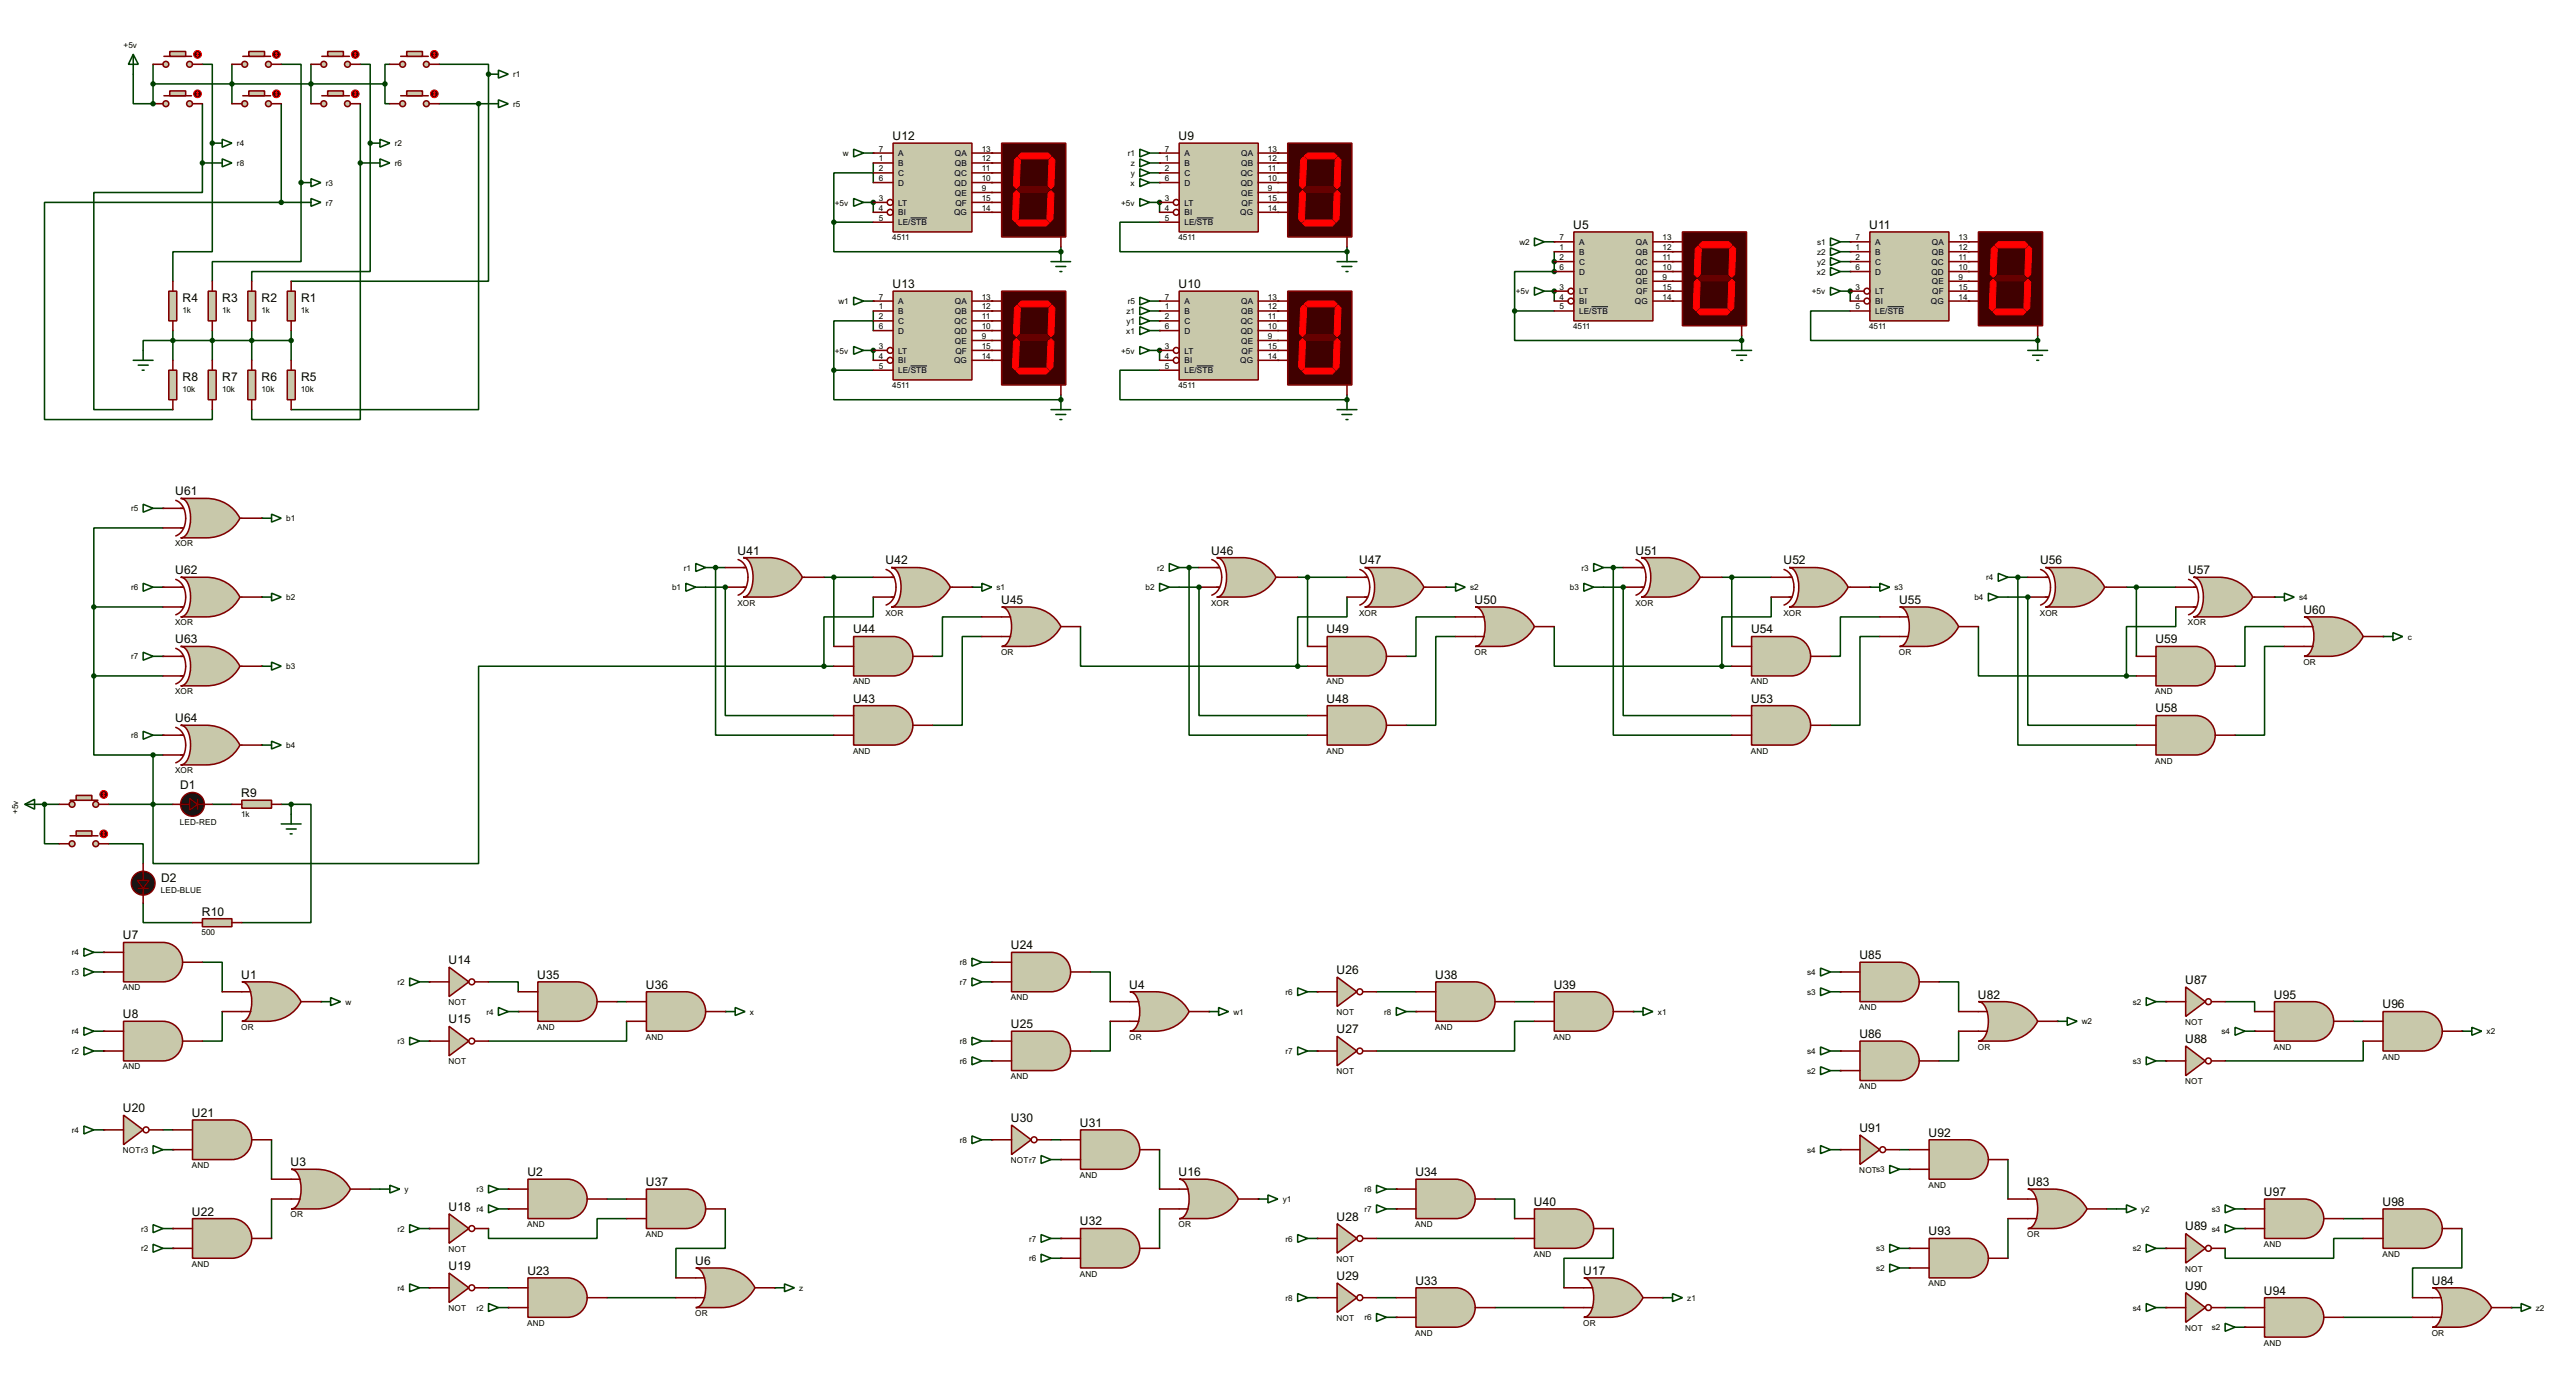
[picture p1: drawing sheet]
<svg xmlns="http://www.w3.org/2000/svg" width="663mm" height="358mm" viewBox="0 0 663 358" stroke-linecap="round" stroke-linejoin="round" font-family="sans-serif">
<defs><g id="words">
<g font-size="3.5">
<text x="229.8" y="36">U12</text>
<text x="303.4" y="36">U9</text>
<text x="405" y="58.9">U5</text>
<text x="481.2" y="58.9">U11</text>
<text x="47" y="77.6">R4</text>
<text x="57.2" y="77.6">R3</text>
<text x="67.4" y="77.6">R2</text>
<text x="77.5" y="77.6">R1</text>
<text x="229.8" y="74.1">U13</text>
<text x="303.4" y="74.1">U10</text>
<text x="47" y="98">R8</text>
<text x="57.2" y="98">R7</text>
<text x="67.4" y="98">R6</text>
<text x="77.5" y="98">R5</text>
<text x="45.1" y="127.5">U61</text>
<text x="189.9" y="142.8">U41</text>
<text x="311.8" y="142.8">U46</text>
<text x="421" y="142.8">U51</text>
<text x="45.1" y="147.8">U62</text>
<text x="228" y="145.3">U42</text>
<text x="349.9" y="145.3">U47</text>
<text x="459.1" y="145.3">U52</text>
<text x="525.2" y="145.3">U56</text>
<text x="563.3" y="147.8">U57</text>
<text x="257.7" y="155.5">U45</text>
<text x="379.6" y="155.5">U50</text>
<text x="488.9" y="155.5">U55</text>
<text x="593" y="158">U60</text>
<text x="45.1" y="165.6">U63</text>
<text x="219.6" y="163">U44</text>
<text x="341.5" y="163">U49</text>
<text x="450.8" y="163">U54</text>
<text x="554.9" y="165.6">U59</text>
<text x="45.1" y="185.9">U64</text>
<text x="219.6" y="180.9">U43</text>
<text x="341.5" y="180.9">U48</text>
<text x="450.8" y="180.9">U53</text>
<text x="554.9" y="183.4">U58</text>
<text x="46.4" y="203.2">D1</text>
<text x="62.1" y="205.2">R9</text>
<text x="41.5" y="227">D2</text>
<text x="52" y="235.7">R10</text>
<text x="31.7" y="241.8">U7</text>
<text x="260.3" y="244.4">U24</text>
<text x="62.1" y="252">U1</text>
<text x="115.5" y="248.2">U14</text>
<text x="138.3" y="252">U35</text>
<text x="344.1" y="250.7">U26</text>
<text x="369.5" y="252">U38</text>
<text x="478.7" y="246.9">U85</text>
<text x="166.3" y="254.5">U36</text>
<text x="290.7" y="254.5">U4</text>
<text x="400" y="254.5">U39</text>
<text x="509.2" y="257.1">U82</text>
<text x="562.5" y="253.3">U87</text>
<text x="585.4" y="257.1">U95</text>
<text x="31.7" y="262.1">U8</text>
<text x="115.5" y="263.4">U15</text>
<text x="613.3" y="259.6">U96</text>
<text x="260.3" y="264.7">U25</text>
<text x="344.1" y="266">U27</text>
<text x="478.7" y="267.2">U86</text>
<text x="562.5" y="268.5">U88</text>
<text x="31.7" y="286.3">U20</text>
<text x="49.4" y="287.5">U21</text>
<text x="260.3" y="288.8">U30</text>
<text x="278" y="290.1">U31</text>
<text x="478.7" y="291.4">U91</text>
<text x="496.5" y="292.6">U92</text>
<text x="74.8" y="300.2">U3</text>
<text x="135.8" y="302.8">U2</text>
<text x="166.3" y="305.3">U37</text>
<text x="303.4" y="302.8">U16</text>
<text x="364.4" y="302.8">U34</text>
<text x="521.9" y="305.3">U83</text>
<text x="115.5" y="311.7">U18</text>
<text x="394.9" y="310.4">U40</text>
<text x="582.8" y="307.9">U97</text>
<text x="613.3" y="310.4">U98</text>
<text x="49.4" y="312.9">U22</text>
<text x="278" y="315.5">U32</text>
<text x="344.1" y="314.2">U28</text>
<text x="562.5" y="316.8">U89</text>
<text x="496.5" y="318">U93</text>
<text x="115.5" y="326.9">U19</text>
<text x="135.8" y="328.2">U23</text>
<text x="179" y="325.6">U6</text>
<text x="344.1" y="329.5">U29</text>
<text x="407.6" y="328.2">U17</text>
<text x="364.4" y="330.7">U33</text>
<text x="562.5" y="332">U90</text>
<text x="582.8" y="333.3">U94</text>
<text x="626" y="330.7">U84</text>
</g>
<g font-size="2.4">
<text x="31.8" y="12.3">+5v</text>
<text x="132.1" y="19.9">r1</text>
<text x="132.1" y="27.5">r5</text>
<text x="61" y="37.7">r4</text>
<text x="101.7" y="37.7">r2</text>
<text x="217" y="40.2">w</text>
<text x="226.2" y="39">7</text>
<text x="226.2" y="41.6">1</text>
<text x="231.2" y="40.2">A</text>
<text x="245.8" y="40.2">QA</text>
<text x="252.8" y="39">13</text>
<text x="252.8" y="41.6">12</text>
<text x="290.3" y="40.2">r1</text>
<text x="299.9" y="39">7</text>
<text x="299.9" y="41.6">1</text>
<text x="304.9" y="40.2">A</text>
<text x="319.5" y="40.2">QA</text>
<text x="326.4" y="39">13</text>
<text x="326.4" y="41.6">12</text>
<text x="61" y="42.7">r8</text>
<text x="83.9" y="47.8">r3</text>
<text x="101.7" y="42.7">r6</text>
<text x="226.2" y="44.1">2</text>
<text x="226.2" y="46.6">6</text>
<text x="231.2" y="42.7">B</text>
<text x="231.2" y="45.3">C</text>
<text x="231.2" y="47.8">D</text>
<text x="245.7" y="45.3">QC</text>
<text x="245.7" y="47.8">QD</text>
<text x="245.8" y="42.7">QB</text>
<text x="252.8" y="44.1">11</text>
<text x="252.8" y="46.6">10</text>
<text x="291.1" y="47.8">x</text>
<text x="291.1" y="42.7">z</text>
<text x="291.1" y="45.3">y</text>
<text x="299.9" y="44.1">2</text>
<text x="299.9" y="46.6">6</text>
<text x="304.9" y="42.7">B</text>
<text x="304.9" y="45.3">C</text>
<text x="304.9" y="47.8">D</text>
<text x="319.4" y="45.3">QC</text>
<text x="319.4" y="47.8">QD</text>
<text x="319.5" y="42.7">QB</text>
<text x="326.4" y="44.1">11</text>
<text x="326.4" y="46.6">10</text>
<text x="83.9" y="52.9">r7</text>
<text x="214.9" y="52.9">+5v</text>
<text x="226.2" y="51.7">3</text>
<text x="231.2" y="52.9">LT</text>
<text x="245.8" y="50.4">QE</text>
<text x="245.9" y="52.9">QF</text>
<text x="252.8" y="49.2">9</text>
<text x="252.8" y="51.7">15</text>
<text x="288.6" y="52.9">+5v</text>
<text x="299.9" y="51.7">3</text>
<text x="304.9" y="52.9">LT</text>
<text x="319.5" y="50.4">QE</text>
<text x="319.6" y="52.9">QF</text>
<text x="326.4" y="49.2">9</text>
<text x="326.4" y="51.7">15</text>
<text x="226.2" y="54.3">4</text>
<text x="226.2" y="56.8">5</text>
<text x="231.2" y="55.4">BI</text>
<text x="231.2" y="58">LE/STB</text>
<text x="245.6" y="55.4">QG</text>
<text x="252.8" y="54.3">14</text>
<text x="299.9" y="54.3">4</text>
<text x="299.9" y="56.8">5</text>
<text x="304.9" y="55.4">BI</text>
<text x="304.9" y="58">LE/STB</text>
<text x="319.2" y="55.4">QG</text>
<text x="326.4" y="54.3">14</text>
<text x="229.7" y="61.9">4511</text>
<text x="303.4" y="61.9">4511</text>
<text x="391.2" y="63.1">w2</text>
<text x="401.5" y="61.9">7</text>
<text x="401.5" y="64.4">1</text>
<text x="406.5" y="63.1">A</text>
<text x="406.5" y="65.6">B</text>
<text x="421.1" y="63.1">QA</text>
<text x="421.1" y="65.6">QB</text>
<text x="428" y="61.9">13</text>
<text x="428" y="64.4">12</text>
<text x="467.8" y="65.6">z2</text>
<text x="467.8" y="63.1">s1</text>
<text x="477.7" y="61.9">7</text>
<text x="477.7" y="64.4">1</text>
<text x="482.7" y="63.1">A</text>
<text x="482.7" y="65.6">B</text>
<text x="497.3" y="63.1">QA</text>
<text x="497.3" y="65.6">QB</text>
<text x="504.2" y="61.9">13</text>
<text x="504.2" y="64.4">12</text>
<text x="401.5" y="67">2</text>
<text x="401.5" y="69.5">6</text>
<text x="406.5" y="68.1">C</text>
<text x="406.5" y="70.7">D</text>
<text x="421" y="68.1">QC</text>
<text x="421" y="70.7">QD</text>
<text x="428" y="67">11</text>
<text x="428" y="69.5">10</text>
<text x="428" y="72">9</text>
<text x="467.7" y="70.7">x2</text>
<text x="467.8" y="68.1">y2</text>
<text x="477.7" y="67">2</text>
<text x="477.7" y="69.5">6</text>
<text x="482.7" y="68.1">C</text>
<text x="482.7" y="70.7">D</text>
<text x="497.2" y="68.1">QC</text>
<text x="497.2" y="70.7">QD</text>
<text x="504.2" y="67">11</text>
<text x="504.2" y="69.5">10</text>
<text x="504.2" y="72">9</text>
<text x="226.2" y="77.1">7</text>
<text x="252.8" y="77.1">13</text>
<text x="299.9" y="77.1">7</text>
<text x="326.4" y="77.1">13</text>
<text x="390.2" y="75.8">+5v</text>
<text x="401.5" y="74.6">3</text>
<text x="401.5" y="77.1">4</text>
<text x="406.5" y="75.8">LT</text>
<text x="421.1" y="73.2">QE</text>
<text x="421.2" y="75.8">QF</text>
<text x="428" y="74.6">15</text>
<text x="428" y="77.1">14</text>
<text x="466.4" y="75.8">+5v</text>
<text x="477.7" y="74.6">3</text>
<text x="477.7" y="77.1">4</text>
<text x="482.7" y="75.8">LT</text>
<text x="497.3" y="73.2">QE</text>
<text x="497.4" y="75.8">QF</text>
<text x="504.2" y="74.6">15</text>
<text x="504.2" y="77.1">14</text>
<text x="47" y="80.5">1k</text>
<text x="57.2" y="80.5">1k</text>
<text x="67.3" y="80.5">1k</text>
<text x="77.5" y="80.5">1k</text>
<text x="215.9" y="78.3">w1</text>
<text x="226.2" y="79.7">1</text>
<text x="226.2" y="82.2">2</text>
<text x="231.2" y="78.3">A</text>
<text x="231.2" y="80.8">B</text>
<text x="231.2" y="83.4">C</text>
<text x="245.7" y="83.4">QC</text>
<text x="245.8" y="78.3">QA</text>
<text x="245.8" y="80.8">QB</text>
<text x="252.8" y="79.7">12</text>
<text x="252.8" y="82.2">11</text>
<text x="290" y="80.8">z1</text>
<text x="290" y="83.4">y1</text>
<text x="290.3" y="78.3">r5</text>
<text x="299.9" y="79.7">1</text>
<text x="299.9" y="82.2">2</text>
<text x="304.9" y="78.3">A</text>
<text x="304.9" y="80.8">B</text>
<text x="304.9" y="83.4">C</text>
<text x="319.4" y="83.4">QC</text>
<text x="319.5" y="78.3">QA</text>
<text x="319.5" y="80.8">QB</text>
<text x="326.4" y="79.7">12</text>
<text x="326.4" y="82.2">11</text>
<text x="401.5" y="79.7">5</text>
<text x="406.5" y="78.3">BI</text>
<text x="406.5" y="80.8">LE/STB</text>
<text x="420.8" y="78.3">QG</text>
<text x="477.7" y="79.7">5</text>
<text x="482.7" y="78.3">BI</text>
<text x="482.7" y="80.8">LE/STB</text>
<text x="497" y="78.3">QG</text>
<text x="226.2" y="84.7">6</text>
<text x="226.2" y="89.8">3</text>
<text x="231.2" y="85.9">D</text>
<text x="245.7" y="85.9">QD</text>
<text x="245.8" y="88.5">QE</text>
<text x="252.8" y="84.7">10</text>
<text x="252.8" y="87.3">9</text>
<text x="252.8" y="89.8">15</text>
<text x="289.9" y="85.9">x1</text>
<text x="299.9" y="84.7">6</text>
<text x="299.9" y="89.8">3</text>
<text x="304.9" y="85.9">D</text>
<text x="319.4" y="85.9">QD</text>
<text x="319.5" y="88.5">QE</text>
<text x="326.4" y="84.7">10</text>
<text x="326.4" y="87.3">9</text>
<text x="326.4" y="89.8">15</text>
<text x="405" y="84.8">4511</text>
<text x="481.2" y="84.8">4511</text>
<text x="214.9" y="91">+5v</text>
<text x="226.2" y="92.4">4</text>
<text x="226.2" y="94.9">5</text>
<text x="231.2" y="91">LT</text>
<text x="231.2" y="93.6">BI</text>
<text x="245.6" y="93.6">QG</text>
<text x="245.9" y="91">QF</text>
<text x="252.8" y="92.4">14</text>
<text x="288.6" y="91">+5v</text>
<text x="299.9" y="92.4">4</text>
<text x="299.9" y="94.9">5</text>
<text x="304.9" y="91">LT</text>
<text x="304.9" y="93.6">BI</text>
<text x="319.2" y="93.6">QG</text>
<text x="319.6" y="91">QF</text>
<text x="326.4" y="92.4">14</text>
<text x="47" y="100.9">10k</text>
<text x="57.2" y="100.9">10k</text>
<text x="67.3" y="100.9">10k</text>
<text x="77.5" y="100.9">10k</text>
<text x="229.7" y="100">4511</text>
<text x="231.2" y="96.1">LE/STB</text>
<text x="303.4" y="100">4511</text>
<text x="304.9" y="96.1">LE/STB</text>
<text x="33.8" y="131.7">r5</text>
<text x="73.7" y="134.2">b1</text>
<text x="45.1" y="140.7">XOR</text>
<text x="176" y="146.9">r1</text>
<text x="297.9" y="146.9">r2</text>
<text x="407.1" y="146.9">r3</text>
<text x="511.3" y="149.4">r4</text>
<text x="33.8" y="152">r6</text>
<text x="73.7" y="154.5">b2</text>
<text x="173" y="152">b1</text>
<text x="189.8" y="155.9">XOR</text>
<text x="256.6" y="152">s1</text>
<text x="294.9" y="152">b2</text>
<text x="311.8" y="155.9">XOR</text>
<text x="378.5" y="152">s2</text>
<text x="404.2" y="152">b3</text>
<text x="421" y="155.9">XOR</text>
<text x="487.7" y="152">s3</text>
<text x="508.3" y="154.5">b4</text>
<text x="591.9" y="154.5">s4</text>
<text x="45.1" y="161">XOR</text>
<text x="227.9" y="158.5">XOR</text>
<text x="349.9" y="158.5">XOR</text>
<text x="459.1" y="158.5">XOR</text>
<text x="525.1" y="158.5">XOR</text>
<text x="563.2" y="161">XOR</text>
<text x="619.8" y="164.7">c</text>
<text x="33.8" y="169.8">r7</text>
<text x="73.7" y="172.3">b3</text>
<text x="257.7" y="168.6">OR</text>
<text x="379.6" y="168.6">OR</text>
<text x="488.8" y="168.6">OR</text>
<text x="592.9" y="171.2">OR</text>
<text x="45.1" y="178.8">XOR</text>
<text x="219.6" y="176.2">AND</text>
<text x="341.5" y="176.2">AND</text>
<text x="450.7" y="176.2">AND</text>
<text x="554.8" y="178.8">AND</text>
<text x="33.8" y="190.1">r8</text>
<text x="73.7" y="192.6">b4</text>
<text x="219.6" y="194">AND</text>
<text x="341.5" y="194">AND</text>
<text x="450.7" y="194">AND</text>
<text x="554.8" y="196.6">AND</text>
<text x="45.1" y="199.1">XOR</text>
<text x="4.7" y="209.6" transform="rotate(-90 4.7 209.6)">+5v</text>
<text x="46.3" y="212.3">LED-RED</text>
<text x="62.1" y="210.3">1k</text>
<text x="41.4" y="229.9">LED-BLUE</text>
<text x="18.5" y="246">r4</text>
<text x="51.9" y="240.8">500</text>
<text x="18.5" y="251">r3</text>
<text x="247.1" y="248.5">r8</text>
<text x="465.3" y="251">s4</text>
<text x="31.6" y="255">AND</text>
<text x="102.3" y="253.6">r2</text>
<text x="247.1" y="253.6">r7</text>
<text x="260.2" y="257.5">AND</text>
<text x="330.9" y="256.1">r6</text>
<text x="465.3" y="256.1">s3</text>
<text x="89" y="258.7">w</text>
<text x="115.4" y="258.8">NOT</text>
<text x="125.2" y="261.2">r4</text>
<text x="193.1" y="261.2">x</text>
<text x="317.6" y="261.2">w1</text>
<text x="344" y="261.3">NOT</text>
<text x="356.3" y="261.2">r8</text>
<text x="426.8" y="261.2">x1</text>
<text x="478.6" y="260.1">AND</text>
<text x="536" y="263.7">w2</text>
<text x="549.1" y="258.7">s2</text>
<text x="562.5" y="263.9">NOT</text>
<text x="18.5" y="266.3">r4</text>
<text x="62.1" y="265.1">OR</text>
<text x="102.3" y="268.8">r3</text>
<text x="138.3" y="265.1">AND</text>
<text x="166.2" y="267.7">AND</text>
<text x="247.1" y="268.8">r8</text>
<text x="290.7" y="267.7">OR</text>
<text x="369.4" y="265.1">AND</text>
<text x="399.9" y="267.7">AND</text>
<text x="571.9" y="266.3">s4</text>
<text x="640.1" y="266.3">x2</text>
<text x="18.5" y="271.4">r2</text>
<text x="31.6" y="275.3">AND</text>
<text x="115.4" y="274">NOT</text>
<text x="247.1" y="273.9">r6</text>
<text x="330.9" y="271.4">r7</text>
<text x="465.3" y="271.4">s4</text>
<text x="509.1" y="270.2">OR</text>
<text x="549.1" y="273.9">s3</text>
<text x="585.3" y="270.2">AND</text>
<text x="613.3" y="272.8">AND</text>
<text x="260.2" y="277.8">AND</text>
<text x="344" y="276.6">NOT</text>
<text x="465.3" y="276.4">s2</text>
<text x="478.6" y="280.4">AND</text>
<text x="562.5" y="279.1">NOT</text>
<text x="18.5" y="291.7">r4</text>
<text x="31.6" y="296.9">NOTr3</text>
<text x="247.1" y="294.2">r8</text>
<text x="260.2" y="299.4">NOTr7</text>
<text x="465.3" y="296.8">s4</text>
<text x="49.4" y="300.7">AND</text>
<text x="278" y="303.2">AND</text>
<text x="478.6" y="302">NOTs3</text>
<text x="496.4" y="305.8">AND</text>
<text x="104.2" y="306.9">y</text>
<text x="122.7" y="306.9">r3</text>
<text x="330.3" y="309.5">y1</text>
<text x="351.3" y="306.9">r8</text>
<text x="36.3" y="317.1">r3</text>
<text x="74.8" y="313.4">OR</text>
<text x="102.3" y="317.1">r2</text>
<text x="122.7" y="312">r4</text>
<text x="135.7" y="315.9">AND</text>
<text x="303.4" y="315.9">OR</text>
<text x="351.3" y="312">r7</text>
<text x="364.3" y="315.9">AND</text>
<text x="551.2" y="312">y2</text>
<text x="569.4" y="312">s3</text>
<text x="569.4" y="317.1">s4</text>
<text x="36.3" y="322.2">r2</text>
<text x="115.4" y="322.3">NOT</text>
<text x="166.2" y="318.5">AND</text>
<text x="264.9" y="319.6">r7</text>
<text x="330.9" y="319.6">r6</text>
<text x="394.8" y="323.6">AND</text>
<text x="483" y="322.2">s3</text>
<text x="521.8" y="318.5">OR</text>
<text x="549.1" y="322.2">s2</text>
<text x="582.8" y="321">AND</text>
<text x="613.3" y="323.6">AND</text>
<text x="49.4" y="326.1">AND</text>
<text x="264.9" y="324.7">r6</text>
<text x="278" y="328.6">AND</text>
<text x="344" y="324.8">NOT</text>
<text x="483" y="327.2">s2</text>
<text x="562.5" y="327.4">NOT</text>
<text x="102.3" y="332.3">r4</text>
<text x="205.8" y="332.3">z</text>
<text x="330.9" y="334.9">r8</text>
<text x="434.4" y="334.9">z1</text>
<text x="496.4" y="331.2">AND</text>
<text x="115.4" y="337.5">NOT</text>
<text x="122.7" y="337.4">r2</text>
<text x="135.7" y="341.3">AND</text>
<text x="178.9" y="338.8">OR</text>
<text x="344" y="340.1">NOT</text>
<text x="351.3" y="339.9">r6</text>
<text x="407.5" y="341.3">OR</text>
<text x="549.1" y="337.4">s4</text>
<text x="652.8" y="337.4">z2</text>
<text x="364.3" y="343.9">AND</text>
<text x="562.5" y="342.6">NOT</text>
<text x="569.4" y="342.5">s2</text>
<text x="582.8" y="346.4">AND</text>
<text x="626" y="343.9">OR</text>
</g>
</g></defs>
<path d="M34.3 19.1v7.6h5.1" fill="none" stroke="#004000" stroke-width=".4"/>
<circle cx="39.4" cy="26.7" r=".2" fill="#004000"/>
<path d="M39.4 16.6v10.1M59.7 16.6v10.1M39.4 21.6h20.3" fill="none" stroke="#004000" stroke-width=".4"/>
<g fill="#004000">
<circle cx="298.5" cy="52.1" r=".2"/>
<circle cx="298.5" cy="90.2" r=".2"/>
</g>
<path d="M346.8 63.6v1.2" fill="none" stroke="#004000" stroke-width=".4"/>
<circle cx="346.8" cy="64.8" r=".2" fill="#004000"/>
<path d="M346.8 101.7v1.2" fill="none" stroke="#004000" stroke-width=".4"/>
<circle cx="346.8" cy="102.9" r=".2" fill="#004000"/>
<path d="M389.9 80.1v7.6h58.5" fill="none" stroke="#004000" stroke-width=".4"/>
<circle cx="448.4" cy="87.7" r=".2" fill="#004000"/>
<path d="M80.1 16.6v10.1M100.4 16.6h-1.3v5M59.7 21.6h39.4M99.1 21.6v5.1h1.3M448.4 86.4v1.3" fill="none" stroke="#004000" stroke-width=".4"/>
<g fill="#004000">
<circle cx="476.3" cy="75" r=".2"/>
<circle cx="524.6" cy="87.7" r=".2"/>
</g>
<path d="M113.1 26.7h12.7M123.2 26.7v78.8h-48.2M44.5 85.1v7.7M54.7 85.1v7.7M64.8 85.1v7.7M75 87.7h-38.1v2.5M75 85.1v7.7M524.6 86.4v1.3" fill="none" stroke="#004000" stroke-width=".4"/>
<circle cx="95.3" cy="36.9" r=".2" fill="#004000"/>
<path d="M92.8 16.6h2.5v53.3h-30.5v2.5M92.8 26.7v15.3M92.8 42v66h-28v-2.5M92.8 42h2.5" fill="none" stroke="#004000" stroke-width=".4"/>
<circle cx="77.5" cy="47" r=".2" fill="#004000"/>
<path d="M72.4 16.6h5.1v50.8h-22.8v5M72.4 26.7v25.4M72.4 52.1h-60.9v55.9h43.2v-2.5M72.4 52.1h5.1" fill="none" stroke="#004000" stroke-width=".4"/>
<circle cx="54.7" cy="36.9" r=".2" fill="#004000"/>
<path d="M52.1 16.6h2.6v48.2h-10.2v7.6M113.1 16.6h12.7v55.8h-50.8M52.1 26.7v15.3M52.1 42v7.6h-27.9v55.9h20.3M52.1 42h2.6" fill="none" stroke="#004000" stroke-width=".4"/>
<circle cx="125.8" cy="19.1" r=".2" fill="#004000"/>
<path d="M400.1 69.9h-10.2v10.2" fill="none" stroke="#004000" stroke-width=".4"/>
<g fill="#004000">
<circle cx="224.8" cy="52.1" r=".2"/>
<circle cx="224.8" cy="90.2" r=".2"/>
</g>
<path d="M273.1 63.6v1.2" fill="none" stroke="#004000" stroke-width=".4"/>
<circle cx="273.1" cy="64.8" r=".2" fill="#004000"/>
<path d="M273.1 101.7v1.2" fill="none" stroke="#004000" stroke-width=".4"/>
<g fill="#004000">
<circle cx="273.1" cy="102.9" r=".2"/>
<circle cx="400.1" cy="75" r=".2"/>
<circle cx="82.6" cy="257.9" r=".2"/>
</g>
<path d="M95.3 306.1h2.5" fill="none" stroke="#004000" stroke-width=".4"/>
<g fill="#004000">
<circle cx="199.4" cy="331.5" r=".2"/>
<circle cx="26.7" cy="245.2" r=".2"/>
<circle cx="26.7" cy="250.2" r=".2"/>
</g>
<path d="M52.1 247.7h5.1v7.6" fill="none" stroke="#004000" stroke-width=".4"/>
<g fill="#004000">
<circle cx="26.7" cy="265.5" r=".2"/>
<circle cx="26.7" cy="270.6" r=".2"/>
</g>
<path d="M57.2 260.4v7.6h-5.1" fill="none" stroke="#004000" stroke-width=".4"/>
<g fill="#004000">
<circle cx="110.5" cy="252.8" r=".2"/>
<circle cx="110.5" cy="268" r=".2"/>
<circle cx="110.5" cy="316.3" r=".2"/>
<circle cx="110.5" cy="331.5" r=".2"/>
<circle cx="26.7" cy="290.9" r=".2"/>
</g>
<path d="M42 290.9h2.5" fill="none" stroke="#004000" stroke-width=".4"/>
<circle cx="44.5" cy="296" r=".2" fill="#004000"/>
<path d="M69.9 293.4v10.2" fill="none" stroke="#004000" stroke-width=".4"/>
<g fill="#004000">
<circle cx="44.5" cy="316.3" r=".2"/>
<circle cx="44.5" cy="321.4" r=".2"/>
</g>
<path d="M69.9 308.7v10.1M125.8 331.5h5.1" fill="none" stroke="#004000" stroke-width=".4"/>
<circle cx="130.9" cy="336.6" r=".2" fill="#004000"/>
<path d="M156.3 334.1h17.7" fill="none" stroke="#004000" stroke-width=".4"/>
<g fill="#004000">
<circle cx="298.5" cy="39.4" r=".2"/>
<circle cx="298.5" cy="42" r=".2"/>
<circle cx="298.5" cy="44.5" r=".2"/>
<circle cx="298.5" cy="47" r=".2"/>
<circle cx="298.5" cy="52.1" r=".2"/>
</g>
<path d="M298.5 57.2h-10.2v7.6h58.5M298.5 52.1v2.6" fill="none" stroke="#004000" stroke-width=".4"/>
<g fill="#004000">
<circle cx="329" cy="39.4" r=".2"/>
<circle cx="329" cy="42" r=".2"/>
<circle cx="329" cy="44.5" r=".2"/>
<circle cx="329" cy="47" r=".2"/>
<circle cx="329" cy="49.6" r=".2"/>
<circle cx="329" cy="52.1" r=".2"/>
<circle cx="329" cy="54.7" r=".2"/>
<circle cx="224.8" cy="39.4" r=".2"/>
</g>
<path d="M224.8 42v5" fill="none" stroke="#004000" stroke-width=".4"/>
<circle cx="224.8" cy="52.1" r=".2" fill="#004000"/>
<path d="M224.8 52.1v2.6" fill="none" stroke="#004000" stroke-width=".4"/>
<g fill="#004000">
<circle cx="255.3" cy="39.4" r=".2"/>
<circle cx="255.3" cy="42" r=".2"/>
<circle cx="255.3" cy="44.5" r=".2"/>
<circle cx="255.3" cy="47" r=".2"/>
<circle cx="255.3" cy="49.6" r=".2"/>
<circle cx="255.3" cy="52.1" r=".2"/>
<circle cx="255.3" cy="54.7" r=".2"/>
</g>
<path d="M214.7 57.2v7.6h58.4M214.7 57.2h10.1M224.8 44.5h-10.1v12.7M214.7 95.3v7.6h58.4" fill="none" stroke="#004000" stroke-width=".4"/>
<circle cx="224.8" cy="77.5" r=".2" fill="#004000"/>
<path d="M224.8 82.6h-10.1v12.7M224.8 80.1v5" fill="none" stroke="#004000" stroke-width=".4"/>
<circle cx="224.8" cy="90.2" r=".2" fill="#004000"/>
<path d="M214.7 95.3h10.1M224.8 90.2v2.6" fill="none" stroke="#004000" stroke-width=".4"/>
<g fill="#004000">
<circle cx="255.3" cy="77.5" r=".2"/>
<circle cx="255.3" cy="80.1" r=".2"/>
<circle cx="255.3" cy="82.6" r=".2"/>
<circle cx="255.3" cy="85.1" r=".2"/>
<circle cx="255.3" cy="87.7" r=".2"/>
<circle cx="255.3" cy="90.2" r=".2"/>
<circle cx="255.3" cy="92.8" r=".2"/>
<circle cx="298.5" cy="77.5" r=".2"/>
<circle cx="298.5" cy="80.1" r=".2"/>
<circle cx="298.5" cy="82.6" r=".2"/>
<circle cx="298.5" cy="85.1" r=".2"/>
<circle cx="298.5" cy="90.2" r=".2"/>
</g>
<path d="M298.5 95.3h-10.2v7.6h58.5M298.5 90.2v2.6" fill="none" stroke="#004000" stroke-width=".4"/>
<g fill="#004000">
<circle cx="329" cy="77.5" r=".2"/>
<circle cx="329" cy="80.1" r=".2"/>
<circle cx="329" cy="82.6" r=".2"/>
<circle cx="329" cy="85.1" r=".2"/>
<circle cx="329" cy="87.7" r=".2"/>
<circle cx="329" cy="90.2" r=".2"/>
<circle cx="329" cy="92.8" r=".2"/>
<circle cx="311.2" cy="260.4" r=".2"/>
<circle cx="323.9" cy="308.7" r=".2"/>
<circle cx="428" cy="334.1" r=".2"/>
<circle cx="255.3" cy="247.7" r=".2"/>
<circle cx="255.3" cy="252.8" r=".2"/>
</g>
<path d="M280.7 250.2h5.1v7.7" fill="none" stroke="#004000" stroke-width=".4"/>
<g fill="#004000">
<circle cx="255.3" cy="268" r=".2"/>
<circle cx="255.3" cy="273.1" r=".2"/>
</g>
<path d="M285.8 262.9v7.7h-5.1" fill="none" stroke="#004000" stroke-width=".4"/>
<g fill="#004000">
<circle cx="339.1" cy="255.3" r=".2"/>
<circle cx="339.1" cy="270.6" r=".2"/>
<circle cx="339.1" cy="318.8" r=".2"/>
<circle cx="339.1" cy="334.1" r=".2"/>
<circle cx="255.3" cy="293.4" r=".2"/>
</g>
<path d="M270.6 293.4h2.5" fill="none" stroke="#004000" stroke-width=".4"/>
<circle cx="273.1" cy="298.5" r=".2" fill="#004000"/>
<path d="M298.5 296v10.1" fill="none" stroke="#004000" stroke-width=".4"/>
<g fill="#004000">
<circle cx="273.1" cy="318.8" r=".2"/>
<circle cx="273.1" cy="323.9" r=".2"/>
</g>
<path d="M298.5 311.2v10.2M354.4 334.1h5.1" fill="none" stroke="#004000" stroke-width=".4"/>
<circle cx="359.5" cy="339.1" r=".2" fill="#004000"/>
<path d="M125.8 252.8h7.6v2.5M384.9 336.6h17.7" fill="none" stroke="#004000" stroke-width=".4"/>
<circle cx="133.4" cy="260.4" r=".2" fill="#004000"/>
<path d="M158.8 257.9h2.5M161.3 262.9v5.1h-35.5" fill="none" stroke="#004000" stroke-width=".4"/>
<g fill="#004000">
<circle cx="186.7" cy="260.4" r=".2"/>
<circle cx="130.9" cy="306.1" r=".2"/>
<circle cx="130.9" cy="311.2" r=".2"/>
</g>
<path d="M354.4 255.3h10.1M156.3 308.7h5M161.3 313.7h-7.6v5.1h-27.9v-2.5M186.7 311.2v10.2h-12.7v7.6" fill="none" stroke="#004000" stroke-width=".4"/>
<circle cx="364.5" cy="260.4" r=".2" fill="#004000"/>
<path d="M389.9 257.9h5.1M395 262.9h-5.1v7.7h-35.5" fill="none" stroke="#004000" stroke-width=".4"/>
<g fill="#004000">
<circle cx="420.4" cy="260.4" r=".2"/>
<circle cx="359.5" cy="306.1" r=".2"/>
<circle cx="359.5" cy="311.2" r=".2"/>
</g>
<g fill="none" stroke="#004000" stroke-width=".4">
<path d="M212.1 148.6h2.6v17.8M252.8 158.8h-10.2v10.2h-2.5M334.1 148.6h2.5v17.8M374.7 158.8h-10.2v10.2h-2.5M443.3 148.6h2.5v17.8M483.9 158.8h-10.1v10.2h-2.6M547.4 151.2h2.6v17.8M252.8 163.9h-5.1v22.8h-7.6M374.7 163.9h-5.1v22.8h-7.6M483.9 163.9h-5.1v22.8h-7.6M354.4 318.8h35.5M384.9 308.7h5v5"/>
<path d="M415.3 316.3v7.6h-12.7v7.6"/>
</g>
<circle cx="184.2" cy="146.1" r=".2" fill="#004000"/>
<path d="M186.7 146.1h-2.5v43.2h30.5M186.7 151.2v33h28" fill="none" stroke="#004000" stroke-width=".4"/>
<circle cx="186.7" cy="151.2" r=".2" fill="#004000"/>
<path d="M181.7 151.2h5" fill="none" stroke="#004000" stroke-width=".4"/>
<circle cx="306.1" cy="146.1" r=".2" fill="#004000"/>
<path d="M308.7 146.1h-2.6v43.2h30.5M308.7 151.2v33h27.9" fill="none" stroke="#004000" stroke-width=".4"/>
<circle cx="308.7" cy="151.2" r=".2" fill="#004000"/>
<path d="M303.6 151.2h5.1" fill="none" stroke="#004000" stroke-width=".4"/>
<circle cx="415.3" cy="146.1" r=".2" fill="#004000"/>
<path d="M417.9 146.1h-2.6v43.2h30.5M417.9 151.2v33h27.9" fill="none" stroke="#004000" stroke-width=".4"/>
<circle cx="417.9" cy="151.2" r=".2" fill="#004000"/>
<path d="M412.8 151.2h5.1" fill="none" stroke="#004000" stroke-width=".4"/>
<circle cx="519.5" cy="148.6" r=".2" fill="#004000"/>
<path d="M522 148.6h-2.5v43.2h30.5M522 153.7v33h28" fill="none" stroke="#004000" stroke-width=".4"/>
<circle cx="522" cy="153.7" r=".2" fill="#004000"/>
<path d="M214.7 148.6h10.1M516.9 153.7h5.1M278.2 161.3v10.2h58.4M400.1 161.3v10.2h45.7M509.3 161.3v12.7h40.7" fill="none" stroke="#004000" stroke-width=".4"/>
<circle cx="250.2" cy="151.2" r=".2" fill="#004000"/>
<path d="M336.6 148.6h10.2M346.8 153.7v5.1h-12.7v12.7" fill="none" stroke="#004000" stroke-width=".4"/>
<circle cx="372.2" cy="151.2" r=".2" fill="#004000"/>
<path d="M445.8 148.6h10.2M456 153.7v5.1h-12.7v12.7" fill="none" stroke="#004000" stroke-width=".4"/>
<circle cx="481.4" cy="151.2" r=".2" fill="#004000"/>
<path d="M550 151.2h10.1M560.1 156.3v5h-12.7v12.7" fill="none" stroke="#004000" stroke-width=".4"/>
<circle cx="585.5" cy="153.7" r=".2" fill="#004000"/>
<path d="M588.1 161.3h-10.2v10.2h-2.5M588.1 166.4h-5.1v22.9h-7.6" fill="none" stroke="#004000" stroke-width=".4"/>
<g fill="#004000">
<circle cx="613.5" cy="163.9" r=".2"/>
<circle cx="42" cy="130.9" r=".2"/>
<circle cx="67.4" cy="133.4" r=".2"/>
<circle cx="42" cy="151.2" r=".2"/>
<circle cx="67.4" cy="153.7" r=".2"/>
<circle cx="42" cy="169" r=".2"/>
<circle cx="67.4" cy="171.5" r=".2"/>
<circle cx="42" cy="189.3" r=".2"/>
<circle cx="67.4" cy="191.8" r=".2"/>
</g>
<path d="M42 135.9h-17.8v20.4M24.2 156.3h17.8M24.2 156.3v17.7M224.8 153.7v5.1h-12.7v12.7M24.2 174v20.4h15.2M24.2 174h17.8M212.1 171.5h-88.9v50.8h-83.8v-15.2M212.1 171.5h2.6M39.4 194.4h2.6M39.4 194.4v12.7M39.4 207.1h5.1M54.7 207.1h5" fill="none" stroke="#004000" stroke-width=".4"/>
<g fill="#004000">
<circle cx="476.3" cy="62.3" r=".2"/>
<circle cx="476.3" cy="64.8" r=".2"/>
<circle cx="476.3" cy="67.4" r=".2"/>
<circle cx="476.3" cy="69.9" r=".2"/>
<circle cx="476.3" cy="75" r=".2"/>
</g>
<path d="M476.3 75v2.5M476.3 80.1h-10.2v7.6h58.5" fill="none" stroke="#004000" stroke-width=".4"/>
<g fill="#004000">
<circle cx="506.8" cy="62.3" r=".2"/>
<circle cx="506.8" cy="64.8" r=".2"/>
<circle cx="506.8" cy="67.4" r=".2"/>
<circle cx="506.8" cy="69.9" r=".2"/>
<circle cx="506.8" cy="72.4" r=".2"/>
<circle cx="506.8" cy="75" r=".2"/>
<circle cx="506.8" cy="77.5" r=".2"/>
</g>
<path d="M400.1 67.4v2.5" fill="none" stroke="#004000" stroke-width=".4"/>
<circle cx="400.1" cy="62.3" r=".2" fill="#004000"/>
<path d="M400.1 64.8v2.6" fill="none" stroke="#004000" stroke-width=".4"/>
<g fill="#004000">
<circle cx="400.1" cy="67.4" r=".2"/>
<circle cx="400.1" cy="69.9" r=".2"/>
<circle cx="400.1" cy="75" r=".2"/>
</g>
<path d="M400.1 75v2.5M389.9 80.1h10.2" fill="none" stroke="#004000" stroke-width=".4"/>
<g fill="#004000">
<circle cx="430.6" cy="62.3" r=".2"/>
<circle cx="430.6" cy="64.8" r=".2"/>
<circle cx="430.6" cy="67.4" r=".2"/>
<circle cx="430.6" cy="69.9" r=".2"/>
<circle cx="430.6" cy="72.4" r=".2"/>
<circle cx="430.6" cy="75" r=".2"/>
<circle cx="430.6" cy="77.5" r=".2"/>
<circle cx="529.6" cy="262.9" r=".2"/>
</g>
<path d="M542.3 311.2h2.6" fill="none" stroke="#004000" stroke-width=".4"/>
<g fill="#004000">
<circle cx="646.5" cy="336.6" r=".2"/>
<circle cx="473.8" cy="250.2" r=".2"/>
<circle cx="473.8" cy="255.3" r=".2"/>
</g>
<path d="M499.2 252.8h5v7.6" fill="none" stroke="#004000" stroke-width=".4"/>
<g fill="#004000">
<circle cx="473.8" cy="270.6" r=".2"/>
<circle cx="473.8" cy="275.6" r=".2"/>
</g>
<path d="M504.2 265.5v7.6h-5" fill="none" stroke="#004000" stroke-width=".4"/>
<g fill="#004000">
<circle cx="557.6" cy="257.9" r=".2"/>
<circle cx="557.6" cy="273.1" r=".2"/>
<circle cx="557.6" cy="321.4" r=".2"/>
<circle cx="557.6" cy="336.6" r=".2"/>
<circle cx="473.8" cy="296" r=".2"/>
</g>
<path d="M489 296h2.5" fill="none" stroke="#004000" stroke-width=".4"/>
<circle cx="491.5" cy="301" r=".2" fill="#004000"/>
<path d="M516.9 298.5v10.2" fill="none" stroke="#004000" stroke-width=".4"/>
<g fill="#004000">
<circle cx="491.5" cy="321.4" r=".2"/>
<circle cx="491.5" cy="326.4" r=".2"/>
</g>
<path d="M516.9 313.7v10.2M572.8 336.6h5.1" fill="none" stroke="#004000" stroke-width=".4"/>
<circle cx="577.9" cy="341.7" r=".2" fill="#004000"/>
<path d="M572.8 257.9h7.6v2.5M603.3 339.1h17.8" fill="none" stroke="#004000" stroke-width=".4"/>
<circle cx="580.4" cy="265.5" r=".2" fill="#004000"/>
<path d="M605.8 262.9h2.6M608.4 268v5.1h-35.6" fill="none" stroke="#004000" stroke-width=".4"/>
<g fill="#004000">
<circle cx="633.8" cy="265.5" r=".2"/>
<circle cx="577.9" cy="311.2" r=".2"/>
<circle cx="577.9" cy="316.3" r=".2"/>
</g>
<path d="M11.5 207.1h3.8M28 207.1h11.4M603.3 313.7h5.1M608.4 318.8h-7.6v5.1h-28v-2.5M633.8 316.3v10.1h-12.7v7.7" fill="none" stroke="#004000" stroke-width=".4"/>
<circle cx="11.5" cy="207.1" r=".2" fill="#004000"/>
<path d="M34.3 14l1.3 2.6h-2.5zM34.3 14v5.1M11.5 207.1v10.1h3.8M28 217.2h8.9v5.1M72.4 207.1h2.6M75 207.1h5.1v30.4h-17.8M75 207.1v2.5M36.9 232.5v5h12.7" fill="none" stroke="#004000" stroke-width=".4"/>
<path d="M433.1 59.7h16.5v24.2h-16.5z" fill="#400000" stroke="#800000" stroke-width=".4"/>
<g fill="#f00" stroke="#f00" stroke-width=".26">
<path d="M437.4 63l.8-.7h6.9l.7 .7-.7 .8h-6.9z" fill-rule="evenodd"/>
<path d="M445.3 64.1l.8-.8 .7 .8-.2 6.6-.8 .7-.7-.7z" fill-rule="evenodd"/>
<path d="M445.1 72.7l.7-.8 .8 .8-.3 6.6-.7 .8-.8-.8z" fill-rule="evenodd"/>
<path d="M436.9 80.3l.8-.7h6.9l.7 .7-.7 .8h-6.9z" fill-rule="evenodd"/>
<path d="M436.2 72.7l.7-.8 .8 .8-.3 6.6-.7 .8-.8-.8z" fill-rule="evenodd"/>
<path d="M436.4 64.1l.8-.8 .8 .8-.3 6.6-.8 .7-.7-.7z" fill-rule="evenodd"/>
</g>
<path d="M437.2 71.7l.8-.8h6.8l.8 .8-.8 .7h-6.8z" fill-rule="evenodd" fill="#600000" stroke="#600000" stroke-width=".26"/>
<path d="M430.6 62.3h2.5M430.6 64.8h2.5M430.6 67.4h2.5M430.6 69.9h2.5M430.6 72.4h2.5M430.6 75h2.5M430.6 77.5h2.5M448.4 83.9v2.5" fill="none" stroke="#800000" stroke-width=".4"/>
<g fill="#c8c8aa" stroke="#800000" stroke-width=".4">
<circle cx="69.1" cy="16.6" r=".75"/>
<circle cx="63" cy="16.6" r=".75"/>
</g>
<path d="M62.5 14.5h7.2" fill="none" stroke="#800000" stroke-width=".4"/>
<path d="M64.1 13.3h4v1.2h-4z" fill="#c8c8aa" stroke="#800000" stroke-width=".4"/>
<path d="M59.7 16.6h2.6M69.9 16.6h2.5" fill="none" stroke="#800000" stroke-width=".4"/>
<circle cx="71.1" cy="14" r="1" fill="#400000" stroke="#f00" stroke-width=".26"/>
<path d="M70.9 14.3l.3 .2M71.2 13.5v1M71.2 13.5l-.3 .3M71.2 13.5l.2 .3M71.4 14.3l-.2 .2" fill="none" stroke="#f00" stroke-width=".26"/>
<g fill="#c8c8aa" stroke="#800000" stroke-width=".4">
<circle cx="69.1" cy="26.7" r=".75"/>
<circle cx="63" cy="26.7" r=".75"/>
</g>
<path d="M62.5 24.7h7.2" fill="none" stroke="#800000" stroke-width=".4"/>
<path d="M64.1 23.4h4v1.3h-4z" fill="#c8c8aa" stroke="#800000" stroke-width=".4"/>
<path d="M59.7 26.7h2.6M69.9 26.7h2.5" fill="none" stroke="#800000" stroke-width=".4"/>
<circle cx="71.1" cy="24.2" r="1" fill="#400000" stroke="#f00" stroke-width=".26"/>
<path d="M70.9 24.4l.3 .3M71.2 23.7v1M71.2 23.7l-.3 .2M71.2 23.7l.2 .2M71.4 24.4l-.2 .3" fill="none" stroke="#f00" stroke-width=".26"/>
<g fill="#c8c8aa" stroke="#800000" stroke-width=".4">
<circle cx="48.8" cy="16.6" r=".75"/>
<circle cx="42.7" cy="16.6" r=".75"/>
</g>
<path d="M42.2 14.5h7.1" fill="none" stroke="#800000" stroke-width=".4"/>
<path d="M43.7 13.3h4.1v1.2h-4.1z" fill="#c8c8aa" stroke="#800000" stroke-width=".4"/>
<path d="M39.4 16.6h2.6M49.6 16.6h2.5" fill="none" stroke="#800000" stroke-width=".4"/>
<circle cx="50.8" cy="14" r="1" fill="#400000" stroke="#f00" stroke-width=".26"/>
<path d="M50.6 14.3l.3 .2M50.9 13.5v1M50.9 13.5l-.3 .3M50.9 13.5l.2 .3M51.1 14.3l-.2 .2" fill="none" stroke="#f00" stroke-width=".26"/>
<g fill="#c8c8aa" stroke="#800000" stroke-width=".4">
<circle cx="48.8" cy="26.7" r=".75"/>
<circle cx="42.7" cy="26.7" r=".75"/>
</g>
<path d="M42.2 24.7h7.1" fill="none" stroke="#800000" stroke-width=".4"/>
<path d="M43.7 23.4h4.1v1.3h-4.1z" fill="#c8c8aa" stroke="#800000" stroke-width=".4"/>
<path d="M39.4 26.7h2.6M49.6 26.7h2.5" fill="none" stroke="#800000" stroke-width=".4"/>
<circle cx="50.8" cy="24.2" r="1" fill="#400000" stroke="#f00" stroke-width=".26"/>
<path d="M50.6 24.4l.3 .3M50.9 23.7v1M50.9 23.7l-.3 .2M50.9 23.7l.2 .2M51.1 24.4l-.2 .3" fill="none" stroke="#f00" stroke-width=".26"/>
<path d="M331.5 36.9h16.5v24.1h-16.5z" fill="#400000" stroke="#800000" stroke-width=".4"/>
<g fill="#f00" stroke="#f00" stroke-width=".26">
<path d="M335.8 40.2l.8-.8h6.9l.7 .8-.7 .7h-6.9z" fill-rule="evenodd"/>
<path d="M344.5 40.4l.7 .8-.2 6.6-.8 .8-.7-.8 .2-6.6z" fill-rule="evenodd"/>
<path d="M344.2 49.1l.8 .7-.3 6.6-.7 .8-.8-.8 .3-6.6z" fill-rule="evenodd"/>
<path d="M336.1 56.7h6.9l.7 .8-.7 .7h-6.9l-.8-.7z" fill-rule="evenodd"/>
<path d="M334.6 49.8l.7-.7 .8 .7-.3 6.6-.7 .8-.8-.8z" fill-rule="evenodd"/>
<path d="M335.6 40.4l.8 .8-.3 6.6-.8 .8-.7-.8 .2-6.6z" fill-rule="evenodd"/>
</g>
<path d="M335.6 48.8l.8-.7h6.8l.8 .7-.8 .8h-6.8z" fill-rule="evenodd" fill="#600000" stroke="#600000" stroke-width=".26"/>
<path d="M329 39.4h2.5M329 42h2.5M329 44.5h2.5M329 47h2.5M329 49.6h2.5M329 52.1h2.5M329 54.7h2.5M346.8 61v2.6" fill="none" stroke="#800000" stroke-width=".4"/>
<path d="M331.5 75h16.5v24.1h-16.5z" fill="#400000" stroke="#800000" stroke-width=".4"/>
<g fill="#f00" stroke="#f00" stroke-width=".26">
<path d="M335.8 78.3l.8-.8h6.9l.7 .8-.7 .7h-6.9z" fill-rule="evenodd"/>
<path d="M344.5 78.5l.7 .8-.2 6.6-.8 .8-.7-.8 .2-6.6z" fill-rule="evenodd"/>
<path d="M344.2 87.2l.8 .7-.3 6.6-.7 .8-.8-.8 .3-6.6z" fill-rule="evenodd"/>
<path d="M336.1 94.8h6.9l.7 .8-.7 .7h-6.9l-.8-.7z" fill-rule="evenodd"/>
<path d="M334.6 87.9l.7-.7 .8 .7-.3 6.6-.7 .8-.8-.8z" fill-rule="evenodd"/>
<path d="M335.6 78.5l.8 .8-.3 6.6-.8 .8-.7-.8 .2-6.6z" fill-rule="evenodd"/>
</g>
<path d="M335.6 86.9l.8-.7h6.8l.8 .7-.8 .8h-6.8z" fill-rule="evenodd" fill="#600000" stroke="#600000" stroke-width=".26"/>
<path d="M329 77.5h2.5M329 80.1h2.5M329 82.6h2.5M329 85.1h2.5M329 87.7h2.5M329 90.2h2.5M329 92.8h2.5M346.8 99.1v2.6" fill="none" stroke="#800000" stroke-width=".4"/>
<g fill="#004000" stroke="#004000" stroke-width=".4">
<circle cx="39.4" cy="26.7" r=".5"/>
<circle cx="59.7" cy="21.6" r=".5"/>
<circle cx="39.4" cy="21.6" r=".5"/>
<circle cx="298.5" cy="52.1" r=".5"/>
<circle cx="298.5" cy="90.2" r=".5"/>
<circle cx="346.7" cy="64.8" r=".5"/>
<circle cx="346.7" cy="102.9" r=".5"/>
<circle cx="389.9" cy="80.1" r=".5"/>
<circle cx="448.3" cy="87.7" r=".5"/>
</g>
<g fill="none" stroke="#004000" stroke-width=".4">
<path d="M293.4 51.1l2.6 1-2.6 1zM296 52.1h2.5M344.2 67.4h5.1M345.5 68.6h2.5M346.5 69.9h.5M346.8 64.8v2.6M293.4 89.2l2.6 1-2.6 1zM296 90.2h2.5M445.8 90.2h5.1M447.1 91.5h2.5M448.1 92.8h.5M448.4 87.7v2.5"/>
<path d="M344.2 105.5h5.1M345.5 106.7h2.5M346.5 108h.5M346.8 102.9v2.6"/>
</g>
<path d="M53.6 75h2.1v7.6h-2.1z" fill="#c8c8aa" stroke="#800000" stroke-width=".4"/>
<path d="M54.7 72.4v2.6M54.7 82.6v2.5" fill="none" stroke="#800000" stroke-width=".4"/>
<path d="M63.8 75h2v7.6h-2z" fill="#c8c8aa" stroke="#800000" stroke-width=".4"/>
<path d="M64.8 72.4v2.6M64.8 82.6v2.5" fill="none" stroke="#800000" stroke-width=".4"/>
<path d="M43.5 75h2v7.6h-2z" fill="#c8c8aa" stroke="#800000" stroke-width=".4"/>
<path d="M44.5 72.4v2.6M44.5 82.6v2.5" fill="none" stroke="#800000" stroke-width=".4"/>
<path d="M74 75h2v7.6h-2z" fill="#c8c8aa" stroke="#800000" stroke-width=".4"/>
<path d="M75 72.4v2.6M75 82.6v2.5" fill="none" stroke="#800000" stroke-width=".4"/>
<g fill="#c8c8aa" stroke="#800000" stroke-width=".4">
<circle cx="89.4" cy="16.6" r=".75"/>
<circle cx="83.3" cy="16.6" r=".75"/>
</g>
<path d="M82.9 14.5h7.1" fill="none" stroke="#800000" stroke-width=".4"/>
<path d="M84.4 13.3h4v1.2h-4z" fill="#c8c8aa" stroke="#800000" stroke-width=".4"/>
<path d="M80.1 16.6h2.5M90.2 16.6h2.6" fill="none" stroke="#800000" stroke-width=".4"/>
<circle cx="91.4" cy="14" r="1" fill="#400000" stroke="#f00" stroke-width=".26"/>
<path d="M91.2 14.3l.3 .2M91.5 13.5v1M91.5 13.5l-.3 .3M91.5 13.5l.2 .3M91.7 14.3l-.2 .2" fill="none" stroke="#f00" stroke-width=".26"/>
<g fill="#c8c8aa" stroke="#800000" stroke-width=".4">
<circle cx="89.4" cy="26.7" r=".75"/>
<circle cx="83.3" cy="26.7" r=".75"/>
</g>
<path d="M82.9 24.7h7.1" fill="none" stroke="#800000" stroke-width=".4"/>
<path d="M84.4 23.4h4v1.3h-4z" fill="#c8c8aa" stroke="#800000" stroke-width=".4"/>
<path d="M80.1 26.7h2.5M90.2 26.7h2.6" fill="none" stroke="#800000" stroke-width=".4"/>
<circle cx="91.4" cy="24.2" r="1" fill="#400000" stroke="#f00" stroke-width=".26"/>
<path d="M91.2 24.4l.3 .3M91.5 23.7v1M91.5 23.7l-.3 .2M91.5 23.7l.2 .2M91.7 24.4l-.2 .3" fill="none" stroke="#f00" stroke-width=".26"/>
<g fill="#c8c8aa" stroke="#800000" stroke-width=".4">
<circle cx="109.7" cy="16.6" r=".75"/>
<circle cx="103.6" cy="16.6" r=".75"/>
</g>
<path d="M103.2 14.5h7.1" fill="none" stroke="#800000" stroke-width=".4"/>
<path d="M104.7 13.3h4.1v1.2h-4.1z" fill="#c8c8aa" stroke="#800000" stroke-width=".4"/>
<path d="M100.4 16.6h2.5M110.5 16.6h2.6" fill="none" stroke="#800000" stroke-width=".4"/>
<circle cx="111.8" cy="14" r="1" fill="#400000" stroke="#f00" stroke-width=".26"/>
<path d="M111.6 14.3l.2 .2M111.8 13.5v1M111.8 13.5l-.2 .3M111.8 13.5l.3 .3M112.1 14.3l-.3 .2" fill="none" stroke="#f00" stroke-width=".26"/>
<g fill="#c8c8aa" stroke="#800000" stroke-width=".4">
<circle cx="109.7" cy="26.7" r=".75"/>
<circle cx="103.6" cy="26.7" r=".75"/>
</g>
<path d="M103.2 24.7h7.1" fill="none" stroke="#800000" stroke-width=".4"/>
<path d="M104.7 23.4h4.1v1.3h-4.1z" fill="#c8c8aa" stroke="#800000" stroke-width=".4"/>
<path d="M100.4 26.7h2.5M110.5 26.7h2.6" fill="none" stroke="#800000" stroke-width=".4"/>
<circle cx="111.8" cy="24.2" r="1" fill="#400000" stroke="#f00" stroke-width=".26"/>
<path d="M111.6 24.4l.2 .3M111.8 23.7v1M111.8 23.7l-.2 .2M111.8 23.7l.3 .2M112.1 24.4l-.3 .3" fill="none" stroke="#f00" stroke-width=".26"/>
<g fill="#004000" stroke="#004000" stroke-width=".4">
<circle cx="80" cy="21.6" r=".5"/>
<circle cx="99.1" cy="21.6" r=".5"/>
</g>
<path d="M509.3 59.7h16.5v24.2h-16.5z" fill="#400000" stroke="#800000" stroke-width=".4"/>
<g fill="#f00" stroke="#f00" stroke-width=".26">
<path d="M513.6 63l.8-.7h6.9l.7 .7-.7 .8h-6.9z" fill-rule="evenodd"/>
<path d="M521.5 64.1l.8-.8 .7 .8-.2 6.6-.8 .7-.7-.7z" fill-rule="evenodd"/>
<path d="M521.3 72.7l.7-.8 .8 .8-.3 6.6-.7 .8-.8-.8z" fill-rule="evenodd"/>
<path d="M513.1 80.3l.8-.7h6.9l.7 .7-.7 .8h-6.9z" fill-rule="evenodd"/>
<path d="M512.4 72.7l.7-.8 .8 .8-.3 6.6-.7 .8-.8-.8z" fill-rule="evenodd"/>
<path d="M512.6 64.1l.8-.8 .8 .8-.3 6.6-.8 .7-.7-.7z" fill-rule="evenodd"/>
</g>
<path d="M513.4 71.7l.8-.8h6.8l.8 .8-.8 .7h-6.8z" fill-rule="evenodd" fill="#600000" stroke="#600000" stroke-width=".26"/>
<path d="M506.8 62.3h2.5M506.8 64.8h2.5M506.8 67.4h2.5M506.8 69.9h2.5M506.8 72.4h2.5M506.8 75h2.5M506.8 77.5h2.5M524.6 83.9v2.5" fill="none" stroke="#800000" stroke-width=".4"/>
<path d="M471.2 74l2.6 1-2.6 1zM473.8 75h2.5M522 90.2h5.1M523.3 91.5h2.5M524.3 92.8h.5M524.6 87.7v2.5" fill="none" stroke="#004000" stroke-width=".4"/>
<g fill="#004000" stroke="#004000" stroke-width=".4">
<circle cx="476.3" cy="75" r=".5"/>
<circle cx="524.5" cy="87.7" r=".5"/>
</g>
<path d="M43.5 95.3h2v7.6h-2z" fill="#c8c8aa" stroke="#800000" stroke-width=".4"/>
<path d="M44.5 92.8v2.5M44.5 102.9v2.6" fill="none" stroke="#800000" stroke-width=".4"/>
<path d="M63.8 95.3h2v7.6h-2z" fill="#c8c8aa" stroke="#800000" stroke-width=".4"/>
<path d="M64.8 92.8v2.5M64.8 102.9v2.6" fill="none" stroke="#800000" stroke-width=".4"/>
<path d="M74 95.3h2v7.6h-2z" fill="#c8c8aa" stroke="#800000" stroke-width=".4"/>
<path d="M75 92.8v2.5M75 102.9v2.6" fill="none" stroke="#800000" stroke-width=".4"/>
<path d="M53.6 95.3h2.1v7.6h-2.1z" fill="#c8c8aa" stroke="#800000" stroke-width=".4"/>
<path d="M54.7 92.8v2.5M54.7 102.9v2.6" fill="none" stroke="#800000" stroke-width=".4"/>
<g fill="none" stroke="#004000" stroke-width=".4">
<path d="M125.8 19.1h2.5M128.3 18.1l2.6 1-2.6 1zM54.7 36.9h2.5M57.2 35.9l2.5 1-2.5 1zM95.3 36.9h2.5M97.8 35.9l2.6 1-2.6 1zM125.8 26.7h2.5M128.3 25.7l2.6 1-2.6 1zM54.7 42h2.5M57.2 40.9l2.5 1.1-2.5 1zM77.5 47h2.6M77.5 52.1h2.6"/>
<path d="M80.1 46l2.5 1-2.5 1.1zM80.1 51.1l2.5 1-2.5 1zM95.3 42h2.5M97.8 40.9l2.6 1.1-2.6 1zM34.3 92.8h5.1M35.6 94h2.6M36.6 95.3h.5M36.9 90.2v2.6"/>
</g>
<g fill="#004000" stroke="#004000" stroke-width=".4">
<circle cx="44.5" cy="87.7" r=".5"/>
<circle cx="54.6" cy="87.7" r=".5"/>
<circle cx="64.8" cy="87.7" r=".5"/>
<circle cx="74.9" cy="87.7" r=".5"/>
<circle cx="123.2" cy="26.7" r=".5"/>
<circle cx="95.3" cy="36.9" r=".5"/>
<circle cx="92.7" cy="42" r=".5"/>
<circle cx="77.5" cy="47" r=".5"/>
<circle cx="72.4" cy="52.1" r=".5"/>
<circle cx="54.6" cy="36.9" r=".5"/>
<circle cx="52.1" cy="42" r=".5"/>
<circle cx="125.7" cy="19.1" r=".5"/>
<circle cx="400.1" cy="69.9" r=".5"/>
</g>
<path d="M257.9 36.9h16.5v24.1h-16.5z" fill="#400000" stroke="#800000" stroke-width=".4"/>
<g fill="#f00" stroke="#f00" stroke-width=".26">
<path d="M262.2 40.2l.7-.8h6.9l.8 .8-.8 .7h-6.9z" fill-rule="evenodd"/>
<path d="M270.8 40.4l.8 .8-.3 6.6-.7 .8-.8-.8 .3-6.6z" fill-rule="evenodd"/>
<path d="M269.8 49.8l.8-.7 .7 .7-.2 6.6-.8 .8-.8-.8z" fill-rule="evenodd"/>
<path d="M262.4 56.7h6.9l.8 .8-.8 .7h-6.9l-.7-.7z" fill-rule="evenodd"/>
<path d="M261.7 49.1l.7 .7-.2 6.6-.8 .8-.7-.8 .2-6.6z" fill-rule="evenodd"/>
<path d="M261.9 40.4l.8 .8-.3 6.6-.7 .8-.8-.8 .3-6.6z" fill-rule="evenodd"/>
</g>
<path d="M262.7 48.1h6.8l.8 .7-.8 .8h-6.8l-.8-.8z" fill-rule="evenodd" fill="#600000" stroke="#600000" stroke-width=".26"/>
<path d="M255.3 39.4h2.6M255.3 42h2.6M255.3 44.5h2.6M255.3 47h2.6M255.3 49.6h2.6M255.3 52.1h2.6M255.3 54.7h2.6M273.1 61v2.6" fill="none" stroke="#800000" stroke-width=".4"/>
<path d="M257.9 75h16.5v24.1h-16.5z" fill="#400000" stroke="#800000" stroke-width=".4"/>
<g fill="#f00" stroke="#f00" stroke-width=".26">
<path d="M262.2 78.3l.7-.8h6.9l.8 .8-.8 .7h-6.9z" fill-rule="evenodd"/>
<path d="M270.8 78.5l.8 .8-.3 6.6-.7 .8-.8-.8 .3-6.6z" fill-rule="evenodd"/>
<path d="M269.8 87.9l.8-.7 .7 .7-.2 6.6-.8 .8-.8-.8z" fill-rule="evenodd"/>
<path d="M262.4 94.8h6.9l.8 .8-.8 .7h-6.9l-.7-.7z" fill-rule="evenodd"/>
<path d="M261.7 87.2l.7 .7-.2 6.6-.8 .8-.7-.8 .2-6.6z" fill-rule="evenodd"/>
<path d="M261.9 78.5l.8 .8-.3 6.6-.7 .8-.8-.8 .3-6.6z" fill-rule="evenodd"/>
</g>
<path d="M261.9 86.9l.8-.7h6.8l.8 .7-.8 .8h-6.8z" fill-rule="evenodd" fill="#600000" stroke="#600000" stroke-width=".26"/>
<path d="M255.3 77.5h2.6M255.3 80.1h2.6M255.3 82.6h2.6M255.3 85.1h2.6M255.3 87.7h2.6M255.3 90.2h2.6M255.3 92.8h2.6M273.1 99.1v2.6" fill="none" stroke="#800000" stroke-width=".4"/>
<g fill="none" stroke="#004000" stroke-width=".4">
<path d="M219.8 51.1l2.5 1-2.5 1zM222.3 52.1h2.5M270.6 67.4h5M271.8 68.6h2.6M272.9 69.9h.5M273.1 64.8v2.6M395 74l2.6 1-2.6 1zM397.6 75h2.5M219.8 89.2l2.5 1-2.5 1zM222.3 90.2h2.5M270.6 105.5h5M271.8 106.7h2.6"/>
<path d="M272.9 108h.5M273.1 102.9v2.6M82.6 257.9h2.5M85.1 256.8l2.6 1.1-2.6 1z"/>
</g>
<g fill="#004000" stroke="#004000" stroke-width=".4">
<circle cx="224.8" cy="52.1" r=".5"/>
<circle cx="224.8" cy="90.2" r=".5"/>
<circle cx="273.1" cy="64.8" r=".5"/>
<circle cx="273.1" cy="102.9" r=".5"/>
<circle cx="400.1" cy="75" r=".5"/>
</g>
<path d="M62.3 252.8h6.6a9.6 9.6 0 0 1 8.6 5.1 9.5 9.5 0 0 1-8.6 5h-6.6a3.1 3.1 0 0 0 2.3-3.1 7.8 7.8 0 0 0-1.3-6.6z" fill-rule="evenodd" fill="#c8c8aa" stroke="#800000" stroke-width=".4"/>
<path d="M57.2 255.3h7.4M77.5 257.9h5.1M57.2 260.4h7.4" fill="none" stroke="#800000" stroke-width=".4"/>
<path d="M189.3 259.4l2.5 1-2.5 1zM186.7 260.4h2.6M97.8 306.1h2.6M100.4 305.1l2.5 1-2.5 1z" fill="none" stroke="#004000" stroke-width=".4"/>
<path d="M75 301h6.6a9.6 9.6 0 0 1 8.6 5.1 9.5 9.5 0 0 1-8.6 5.1h-6.6a3.2 3.2 0 0 0 2.3-3.1 7.8 7.8 0 0 0-1.3-6.7z" fill-rule="evenodd" fill="#c8c8aa" stroke="#800000" stroke-width=".4"/>
<path d="M69.9 303.6h7.4M69.9 308.7h7.4M90.2 306.1h5.1" fill="none" stroke="#800000" stroke-width=".4"/>
<path d="M199.4 331.5h2.6M202 330.5l2.5 1-2.5 1z" fill="none" stroke="#004000" stroke-width=".4"/>
<path d="M179.1 326.4h6.6a9.6 9.6 0 0 1 8.7 5.1 9.6 9.6 0 0 1-8.7 5.1h-6.6a3.2 3.2 0 0 0 2.4-3.1 7.7 7.7 0 0 0-1.4-6.7z" fill-rule="evenodd" fill="#c8c8aa" stroke="#800000" stroke-width=".4"/>
<path d="M174 329h7.4M174 334.1h7.4M194.4 331.5h5" fill="none" stroke="#800000" stroke-width=".4"/>
<path d="M21.6 244.1l2.6 1.1-2.6 1zM21.6 249.2l2.6 1-2.6 1.1zM24.2 245.2h2.5M24.2 250.2h2.5" fill="none" stroke="#004000" stroke-width=".4"/>
<path d="M31.8 242.6h10.2a5.1 5.1 0 0 1 5 5.1 5.1 5.1 0 0 1-5 5.1h-10.2z" fill-rule="evenodd" fill="#c8c8aa" stroke="#800000" stroke-width=".4"/>
<path d="M26.7 245.2h5.1M26.7 250.2h5.1M47 247.7h5.1" fill="none" stroke="#800000" stroke-width=".4"/>
<path d="M21.6 264.5l2.6 1-2.6 1zM21.6 269.5l2.6 1.1-2.6 1zM24.2 265.5h2.5M24.2 270.6h2.5" fill="none" stroke="#004000" stroke-width=".4"/>
<path d="M31.8 262.9h10.2a5.1 5.1 0 0 1 5 5.1 5.1 5.1 0 0 1-5 5.1h-10.2z" fill-rule="evenodd" fill="#c8c8aa" stroke="#800000" stroke-width=".4"/>
<path d="M26.7 265.5h5.1M26.7 270.6h5.1M47 268h5.1" fill="none" stroke="#800000" stroke-width=".4"/>
<path d="M105.5 251.8l2.5 1-2.5 1zM108 252.8h2.5" fill="none" stroke="#004000" stroke-width=".4"/>
<path d="M115.6 249l5.1 3.8-5.1 3.8z" fill="#c8c8aa" stroke="#800000" stroke-width=".4"/>
<g fill="none" stroke="#800000" stroke-width=".4">
<path d="M110.5 252.8h5.1M122.2 252.8h3.6"/>
<circle cx="121.4" cy="252.8" r=".75"/>
</g>
<path d="M105.5 267l2.5 1-2.5 1zM108 268h2.5" fill="none" stroke="#004000" stroke-width=".4"/>
<path d="M115.6 264.2l5.1 3.8-5.1 3.8z" fill="#c8c8aa" stroke="#800000" stroke-width=".4"/>
<g fill="none" stroke="#800000" stroke-width=".4">
<path d="M110.5 268h5.1M122.2 268h3.6"/>
<circle cx="121.4" cy="268" r=".75"/>
</g>
<path d="M105.5 315.3l2.5 1-2.5 1zM108 316.3h2.5M125.8 305.1l2.5 1-2.5 1zM128.3 306.1h2.6" fill="none" stroke="#004000" stroke-width=".4"/>
<path d="M115.6 312.5l5.1 3.8-5.1 3.8z" fill="#c8c8aa" stroke="#800000" stroke-width=".4"/>
<g fill="none" stroke="#800000" stroke-width=".4">
<path d="M110.5 316.3h5.1M122.2 316.3h3.6"/>
<circle cx="121.4" cy="316.3" r=".75"/>
</g>
<path d="M105.5 330.5l2.5 1-2.5 1zM108 331.5h2.5" fill="none" stroke="#004000" stroke-width=".4"/>
<path d="M115.6 327.7l5.1 3.8-5.1 3.8z" fill="#c8c8aa" stroke="#800000" stroke-width=".4"/>
<g fill="none" stroke="#800000" stroke-width=".4">
<path d="M110.5 331.5h5.1M122.2 331.5h3.6"/>
<circle cx="121.4" cy="331.5" r=".75"/>
</g>
<path d="M21.6 289.9l2.6 1-2.6 1zM24.2 290.9h2.5" fill="none" stroke="#004000" stroke-width=".4"/>
<path d="M31.8 287.1l5.1 3.8-5.1 3.8z" fill="#c8c8aa" stroke="#800000" stroke-width=".4"/>
<g fill="none" stroke="#800000" stroke-width=".4">
<path d="M26.7 290.9h5.1M38.4 290.9h3.6"/>
<circle cx="37.6" cy="290.9" r=".75"/>
</g>
<path d="M39.4 294.9l2.6 1.1-2.6 1zM42 296h2.5" fill="none" stroke="#004000" stroke-width=".4"/>
<path d="M49.6 288.3h10.1a5.1 5.1 0 0 1 5.1 5.1 5.1 5.1 0 0 1-5.1 5.1h-10.1z" fill-rule="evenodd" fill="#c8c8aa" stroke="#800000" stroke-width=".4"/>
<path d="M44.5 290.9h5.1M44.5 296h5.1M64.8 293.4h5.1" fill="none" stroke="#800000" stroke-width=".4"/>
<path d="M39.4 315.3l2.6 1-2.6 1zM42 316.3h2.5M39.4 320.3l2.6 1.1-2.6 1zM42 321.4h2.5" fill="none" stroke="#004000" stroke-width=".4"/>
<path d="M49.6 313.7h10.1a5.1 5.1 0 0 1 5.1 5.1 5.1 5.1 0 0 1-5.1 5.1h-10.1z" fill-rule="evenodd" fill="#c8c8aa" stroke="#800000" stroke-width=".4"/>
<path d="M44.5 316.3h5.1M64.8 318.8h5.1M44.5 321.4h5.1" fill="none" stroke="#800000" stroke-width=".4"/>
<path d="M125.8 335.6l2.5 1-2.5 1zM128.3 336.6h2.6" fill="none" stroke="#004000" stroke-width=".4"/>
<path d="M135.9 329h10.2a5.1 5.1 0 0 1 5.1 5 5.1 5.1 0 0 1-5.1 5.1h-10.2z" fill-rule="evenodd" fill="#c8c8aa" stroke="#800000" stroke-width=".4"/>
<path d="M130.9 331.5h5M130.9 336.6h5M151.2 334.1h5.1" fill="none" stroke="#800000" stroke-width=".4"/>
<path d="M293.4 38.4l2.6 1-2.6 1zM296 39.4h2.5M293.4 40.9l2.6 1.1-2.6 1zM293.4 43.5l2.6 1-2.6 1zM293.4 46l2.6 1-2.6 1.1zM296 42h2.5M296 44.5h2.5M296 47h2.5" fill="none" stroke="#004000" stroke-width=".4"/>
<path d="M303.6 36.9h20.3v22.8h-20.3z" fill="#c8c8aa" stroke="#800000" stroke-width=".4"/>
<g fill="none" stroke="#800000" stroke-width=".4">
<path d="M298.5 39.4h5.1M323.9 39.4h5.1M298.5 42h5.1M298.5 44.5h5.1M298.5 47h5.1M298.5 52.1h3.6M298.5 54.7h3.6M298.5 57.2h5.1M323.9 42h5.1M323.9 44.5h5.1M323.9 47h5.1M323.9 52.1h5.1"/>
<path d="M323.9 54.7h5.1M323.9 49.6h5.1"/>
<circle cx="302.8" cy="52.1" r=".75"/>
<circle cx="302.8" cy="54.7" r=".75"/>
</g>
<path d="M308.1 56.1h4.3" fill="none" stroke="#000" stroke-width=".26"/>
<path d="M219.8 38.4l2.5 1-2.5 1zM222.3 39.4h2.5" fill="none" stroke="#004000" stroke-width=".4"/>
<path d="M229.9 36.9h20.3v22.8h-20.3z" fill="#c8c8aa" stroke="#800000" stroke-width=".4"/>
<g fill="none" stroke="#800000" stroke-width=".4">
<path d="M224.8 39.4h5.1M250.2 39.4h5.1M224.8 42h5.1M224.8 44.5h5.1M224.8 47h5.1M224.8 52.1h3.6M224.8 54.7h3.6M224.8 57.2h5.1M250.2 42h5.1M250.2 44.5h5.1M250.2 47h5.1M250.2 52.1h5.1"/>
<path d="M250.2 54.7h5.1M250.2 49.6h5.1"/>
<circle cx="229.1" cy="54.7" r=".75"/>
<circle cx="229.1" cy="52.1" r=".75"/>
</g>
<path d="M234.4 56.1h4.3" fill="none" stroke="#000" stroke-width=".26"/>
<g fill="#004000" stroke="#004000" stroke-width=".4">
<circle cx="214.6" cy="57.2" r=".5"/>
<circle cx="214.6" cy="95.3" r=".5"/>
</g>
<path d="M219.8 76.5l2.5 1-2.5 1zM222.3 77.5h2.5" fill="none" stroke="#004000" stroke-width=".4"/>
<path d="M229.9 75h20.3v22.8h-20.3z" fill="#c8c8aa" stroke="#800000" stroke-width=".4"/>
<g fill="none" stroke="#800000" stroke-width=".4">
<path d="M224.8 77.5h5.1M250.2 77.5h5.1M224.8 80.1h5.1M224.8 82.6h5.1M224.8 85.1h5.1M224.8 90.2h3.6M224.8 92.8h3.6M224.8 95.3h5.1M250.2 80.1h5.1M250.2 82.6h5.1M250.2 85.1h5.1M250.2 90.2h5.1"/>
<path d="M250.2 92.8h5.1M250.2 87.7h5.1"/>
<circle cx="229.1" cy="90.2" r=".75"/>
<circle cx="229.1" cy="92.8" r=".75"/>
</g>
<path d="M234.4 94.2h4.3" fill="none" stroke="#000" stroke-width=".26"/>
<path d="M293.4 76.5l2.6 1-2.6 1zM293.4 79l2.6 1.1-2.6 1zM296 77.5h2.5M293.4 81.6l2.6 1-2.6 1zM293.4 84.1l2.6 1-2.6 1.1zM296 80.1h2.5M296 82.6h2.5M296 85.1h2.5" fill="none" stroke="#004000" stroke-width=".4"/>
<path d="M303.6 75h20.3v22.8h-20.3z" fill="#c8c8aa" stroke="#800000" stroke-width=".4"/>
<g fill="none" stroke="#800000" stroke-width=".4">
<path d="M298.5 77.5h5.1M323.9 77.5h5.1M298.5 80.1h5.1M298.5 82.6h5.1M298.5 85.1h5.1M298.5 90.2h3.6M298.5 92.8h3.6M298.5 95.3h5.1M323.9 80.1h5.1M323.9 82.6h5.1M323.9 85.1h5.1M323.9 90.2h5.1"/>
<path d="M323.9 92.8h5.1M323.9 87.7h5.1"/>
<circle cx="302.8" cy="92.8" r=".75"/>
<circle cx="302.8" cy="90.2" r=".75"/>
</g>
<path d="M308.1 94.2h4.3" fill="none" stroke="#000" stroke-width=".26"/>
<path d="M313.7 259.4l2.6 1-2.6 1zM311.2 260.4h2.5" fill="none" stroke="#004000" stroke-width=".4"/>
<path d="M290.9 255.3h6.6a9.6 9.6 0 0 1 8.6 5.1 9.5 9.5 0 0 1-8.6 5.1h-6.6a3.2 3.2 0 0 0 2.3-3.2 7.8 7.8 0 0 0-1.3-6.6z" fill-rule="evenodd" fill="#c8c8aa" stroke="#800000" stroke-width=".4"/>
<path d="M285.8 257.9h7.4M285.8 262.9h7.4M306.1 260.4h5.1" fill="none" stroke="#800000" stroke-width=".4"/>
<path d="M423 259.4l2.5 1-2.5 1zM420.4 260.4h2.6M323.9 308.7h2.5M326.4 307.6l2.6 1.1-2.6 1z" fill="none" stroke="#004000" stroke-width=".4"/>
<path d="M303.6 303.6h6.6a9.6 9.6 0 0 1 8.6 5.1 9.5 9.5 0 0 1-8.6 5h-6.6a3.1 3.1 0 0 0 2.3-3.1 7.8 7.8 0 0 0-1.3-6.6z" fill-rule="evenodd" fill="#c8c8aa" stroke="#800000" stroke-width=".4"/>
<path d="M298.5 306.1h7.4M298.5 311.2h7.4M318.8 308.7h5.1" fill="none" stroke="#800000" stroke-width=".4"/>
<path d="M428 334.1h2.6M430.6 333l2.5 1.1-2.5 1z" fill="none" stroke="#004000" stroke-width=".4"/>
<path d="M407.7 329h6.6a9.6 9.6 0 0 1 8.7 5.1 9.6 9.6 0 0 1-8.7 5h-6.6a3.2 3.2 0 0 0 2.4-3.1 7.7 7.7 0 0 0-1.4-6.6z" fill-rule="evenodd" fill="#c8c8aa" stroke="#800000" stroke-width=".4"/>
<path d="M402.6 331.5h7.4M402.6 336.6h7.4M423 334.1h5" fill="none" stroke="#800000" stroke-width=".4"/>
<path d="M250.2 246.7l2.6 1-2.6 1zM250.2 251.8l2.6 1-2.6 1zM252.8 247.7h2.5M252.8 252.8h2.5" fill="none" stroke="#004000" stroke-width=".4"/>
<path d="M260.4 245.2h10.2a5.1 5.1 0 0 1 5 5 5.1 5.1 0 0 1-5 5.1h-10.2z" fill-rule="evenodd" fill="#c8c8aa" stroke="#800000" stroke-width=".4"/>
<path d="M255.3 247.7h5.1M255.3 252.8h5.1M275.6 250.2h5.1" fill="none" stroke="#800000" stroke-width=".4"/>
<path d="M250.2 267l2.6 1-2.6 1zM250.2 272.1l2.6 1-2.6 1zM252.8 268h2.5M252.8 273.1h2.5" fill="none" stroke="#004000" stroke-width=".4"/>
<path d="M260.4 265.5h10.2a5.1 5.1 0 0 1 5 5 5.1 5.1 0 0 1-5 5.1h-10.2z" fill-rule="evenodd" fill="#c8c8aa" stroke="#800000" stroke-width=".4"/>
<path d="M255.3 268h5.1M255.3 273.1h5.1M275.6 270.6h5.1" fill="none" stroke="#800000" stroke-width=".4"/>
<path d="M334.1 254.3l2.5 1-2.5 1zM336.6 255.3h2.5" fill="none" stroke="#004000" stroke-width=".4"/>
<path d="M344.2 251.5l5.1 3.8-5.1 3.8z" fill="#c8c8aa" stroke="#800000" stroke-width=".4"/>
<g fill="none" stroke="#800000" stroke-width=".4">
<path d="M339.1 255.3h5.1M350.8 255.3h3.6"/>
<circle cx="350" cy="255.3" r=".75"/>
</g>
<path d="M334.1 269.5l2.5 1.1-2.5 1zM336.6 270.6h2.5" fill="none" stroke="#004000" stroke-width=".4"/>
<path d="M344.2 266.8l5.1 3.8-5.1 3.8z" fill="#c8c8aa" stroke="#800000" stroke-width=".4"/>
<g fill="none" stroke="#800000" stroke-width=".4">
<path d="M339.1 270.6h5.1M350.8 270.6h3.6"/>
<circle cx="350" cy="270.6" r=".75"/>
</g>
<path d="M359.5 259.4l2.5 1-2.5 1zM362 260.4h2.5M334.1 317.8l2.5 1-2.5 1zM336.6 318.8h2.5M354.4 305.1l2.5 1-2.5 1zM356.9 306.1h2.6" fill="none" stroke="#004000" stroke-width=".4"/>
<path d="M344.2 315l5.1 3.8-5.1 3.8z" fill="#c8c8aa" stroke="#800000" stroke-width=".4"/>
<g fill="none" stroke="#800000" stroke-width=".4">
<path d="M339.1 318.8h5.1M350.8 318.8h3.6"/>
<circle cx="350" cy="318.8" r=".75"/>
</g>
<path d="M334.1 333l2.5 1.1-2.5 1zM336.6 334.1h2.5" fill="none" stroke="#004000" stroke-width=".4"/>
<path d="M344.2 330.3l5.1 3.8-5.1 3.8z" fill="#c8c8aa" stroke="#800000" stroke-width=".4"/>
<g fill="none" stroke="#800000" stroke-width=".4">
<path d="M339.1 334.1h5.1M350.8 334.1h3.6"/>
<circle cx="350" cy="334.1" r=".75"/>
</g>
<path d="M250.2 292.4l2.6 1-2.6 1zM252.8 293.4h2.5" fill="none" stroke="#004000" stroke-width=".4"/>
<path d="M260.4 289.6l5.1 3.8-5.1 3.8z" fill="#c8c8aa" stroke="#800000" stroke-width=".4"/>
<g fill="none" stroke="#800000" stroke-width=".4">
<path d="M255.3 293.4h5.1M267 293.4h3.6"/>
<circle cx="266.2" cy="293.4" r=".75"/>
</g>
<path d="M268 297.5l2.6 1-2.6 1zM270.6 298.5h2.5" fill="none" stroke="#004000" stroke-width=".4"/>
<path d="M278.2 290.9h10.1a5.1 5.1 0 0 1 5.1 5 5.1 5.1 0 0 1-5.1 5.1h-10.1z" fill-rule="evenodd" fill="#c8c8aa" stroke="#800000" stroke-width=".4"/>
<path d="M273.1 293.4h5.1M273.1 298.5h5.1M293.4 296h5.1" fill="none" stroke="#800000" stroke-width=".4"/>
<path d="M268 317.8l2.6 1-2.6 1zM270.6 318.8h2.5M268 322.9l2.6 1-2.6 1zM270.6 323.9h2.5" fill="none" stroke="#004000" stroke-width=".4"/>
<path d="M278.2 316.3h10.1a5.1 5.1 0 0 1 5.1 5 5.1 5.1 0 0 1-5.1 5.1h-10.1z" fill-rule="evenodd" fill="#c8c8aa" stroke="#800000" stroke-width=".4"/>
<path d="M273.1 318.8h5.1M273.1 323.9h5.1M293.4 321.4h5.1" fill="none" stroke="#800000" stroke-width=".4"/>
<path d="M354.4 338.1l2.5 1-2.5 1.1zM356.9 339.1h2.6" fill="none" stroke="#004000" stroke-width=".4"/>
<path d="M364.5 331.5h10.2a5.1 5.1 0 0 1 5.1 5.1 5.1 5.1 0 0 1-5.1 5.1h-10.2z" fill-rule="evenodd" fill="#c8c8aa" stroke="#800000" stroke-width=".4"/>
<path d="M359.5 334.1h5M359.5 339.1h5M379.8 336.6h5.1" fill="none" stroke="#800000" stroke-width=".4"/>
<path d="M138.5 252.8h10.1a5.1 5.1 0 0 1 5.1 5 5.1 5.1 0 0 1-5.1 5.1h-10.1z" fill-rule="evenodd" fill="#c8c8aa" stroke="#800000" stroke-width=".4"/>
<path d="M133.4 255.3h5.1M153.7 257.9h5.1M133.4 260.4h5.1" fill="none" stroke="#800000" stroke-width=".4"/>
<path d="M128.3 259.4l2.6 1-2.6 1zM130.9 260.4h2.5" fill="none" stroke="#004000" stroke-width=".4"/>
<path d="M166.4 255.3h10.2a5.1 5.1 0 0 1 5.1 5.1 5.1 5.1 0 0 1-5.1 5.1h-10.2z" fill-rule="evenodd" fill="#c8c8aa" stroke="#800000" stroke-width=".4"/>
<path d="M161.3 257.9h5.1M161.3 262.9h5.1M181.7 260.4h5" fill="none" stroke="#800000" stroke-width=".4"/>
<path d="M125.8 310.2l2.5 1-2.5 1zM128.3 311.2h2.6" fill="none" stroke="#004000" stroke-width=".4"/>
<path d="M135.9 303.6h10.2a5.1 5.1 0 0 1 5.1 5 5.1 5.1 0 0 1-5.1 5.1h-10.2z" fill-rule="evenodd" fill="#c8c8aa" stroke="#800000" stroke-width=".4"/>
<path d="M130.9 306.1h5M130.9 311.2h5M151.2 308.7h5.1" fill="none" stroke="#800000" stroke-width=".4"/>
<path d="M166.4 306.1h10.2a5.1 5.1 0 0 1 5.1 5.1 5.1 5.1 0 0 1-5.1 5.1h-10.2z" fill-rule="evenodd" fill="#c8c8aa" stroke="#800000" stroke-width=".4"/>
<path d="M161.3 308.7h5.1M161.3 313.7h5.1M181.7 311.2h5" fill="none" stroke="#800000" stroke-width=".4"/>
<path d="M369.6 252.8h10.2a5.1 5.1 0 0 1 5.1 5 5.1 5.1 0 0 1-5.1 5.1h-10.2z" fill-rule="evenodd" fill="#c8c8aa" stroke="#800000" stroke-width=".4"/>
<path d="M364.5 255.3h5.1M384.9 257.9h5M364.5 260.4h5.1" fill="none" stroke="#800000" stroke-width=".4"/>
<path d="M400.1 255.3h10.2a5.1 5.1 0 0 1 5 5.1 5.1 5.1 0 0 1-5 5.1h-10.2z" fill-rule="evenodd" fill="#c8c8aa" stroke="#800000" stroke-width=".4"/>
<path d="M395 257.9h5.1M395 262.9h5.1M415.3 260.4h5.1" fill="none" stroke="#800000" stroke-width=".4"/>
<path d="M354.4 310.2l2.5 1-2.5 1zM356.9 311.2h2.6" fill="none" stroke="#004000" stroke-width=".4"/>
<path d="M364.5 303.6h10.2a5.1 5.1 0 0 1 5.1 5 5.1 5.1 0 0 1-5.1 5.1h-10.2z" fill-rule="evenodd" fill="#c8c8aa" stroke="#800000" stroke-width=".4"/>
<path d="M359.5 306.1h5M359.5 311.2h5M379.8 308.7h5.1" fill="none" stroke="#800000" stroke-width=".4"/>
<path d="M395 311.2h10.2a5.1 5.1 0 0 1 5.1 5.1 5.1 5.1 0 0 1-5.1 5.1h-10.2z" fill-rule="evenodd" fill="#c8c8aa" stroke="#800000" stroke-width=".4"/>
<path d="M389.9 313.7h5.1M389.9 318.8h5.1M410.3 316.3h5" fill="none" stroke="#800000" stroke-width=".4"/>
<path d="M191.3 143.6h6.6a9.6 9.6 0 0 1 8.7 5 9.6 9.6 0 0 1-8.7 5.1h-6.6a3.2 3.2 0 0 0 2.4-3.1 7.6 7.6 0 0 0-1.4-6.6z" fill-rule="evenodd" fill="#c8c8aa" stroke="#800000" stroke-width=".4"/>
<path d="M186.7 146.1h5.4M186.7 151.2h5.4M190 144.1a5.1 5.1 0 0 1 2.4 6.1 3.9 3.9 0 0 1-2.4 3M206.6 148.6h5.5" fill="none" stroke="#800000" stroke-width=".4"/>
<path d="M219.8 181.7h10.1a5.1 5.1 0 0 1 5.1 5 5.1 5.1 0 0 1-5.1 5.1h-10.1z" fill-rule="evenodd" fill="#c8c8aa" stroke="#800000" stroke-width=".4"/>
<path d="M214.7 184.2h5.1M214.7 189.3h5.1M235 186.7h5.1" fill="none" stroke="#800000" stroke-width=".4"/>
<path d="M219.8 163.9h10.1a5.1 5.1 0 0 1 5.1 5 5.1 5.1 0 0 1-5.1 5.1h-10.1z" fill-rule="evenodd" fill="#c8c8aa" stroke="#800000" stroke-width=".4"/>
<path d="M214.7 166.4h5.1M214.7 171.5h5.1M235 169h5.1" fill="none" stroke="#800000" stroke-width=".4"/>
<path d="M257.9 156.3h6.6a9.6 9.6 0 0 1 8.6 5 9.6 9.6 0 0 1-8.6 5.1h-6.6a3.2 3.2 0 0 0 2.3-3.1 7.6 7.6 0 0 0-1.3-6.6z" fill-rule="evenodd" fill="#c8c8aa" stroke="#800000" stroke-width=".4"/>
<path d="M252.8 158.8h7.4M252.8 163.9h7.4M273.1 161.3h5.1" fill="none" stroke="#800000" stroke-width=".4"/>
<circle cx="214.6" cy="148.6" r=".5" fill="#004000" stroke="#004000" stroke-width=".4"/>
<path d="M313.2 143.6h6.6a9.5 9.5 0 0 1 8.7 5 9.5 9.5 0 0 1-8.7 5.1h-6.6a3.2 3.2 0 0 0 2.4-3.1 7.7 7.7 0 0 0-1.3-6.6z" fill-rule="evenodd" fill="#c8c8aa" stroke="#800000" stroke-width=".4"/>
<path d="M308.7 146.1h5.3M308.7 151.2h5.3M312 144.1a5.2 5.2 0 0 1 2.1 6.8 3.7 3.7 0 0 1-2.1 2.3M328.5 148.6h5.6" fill="none" stroke="#800000" stroke-width=".4"/>
<path d="M341.7 181.7h10.1a5.1 5.1 0 0 1 5.1 5 5.1 5.1 0 0 1-5.1 5.1h-10.1z" fill-rule="evenodd" fill="#c8c8aa" stroke="#800000" stroke-width=".4"/>
<path d="M336.6 184.2h5.1M336.6 189.3h5.1M356.9 186.7h5.1" fill="none" stroke="#800000" stroke-width=".4"/>
<path d="M341.7 163.9h10.1a5.1 5.1 0 0 1 5.1 5 5.1 5.1 0 0 1-5.1 5.1h-10.1z" fill-rule="evenodd" fill="#c8c8aa" stroke="#800000" stroke-width=".4"/>
<path d="M336.6 166.4h5.1M336.6 171.5h5.1M356.9 169h5.1" fill="none" stroke="#800000" stroke-width=".4"/>
<path d="M379.8 156.3h6.6a9.5 9.5 0 0 1 8.6 5 9.5 9.5 0 0 1-8.6 5.1h-6.6a3.2 3.2 0 0 0 2.3-3.1 7.7 7.7 0 0 0-1.3-6.6z" fill-rule="evenodd" fill="#c8c8aa" stroke="#800000" stroke-width=".4"/>
<path d="M374.7 158.8h7.4M374.7 163.9h7.4M395 161.3h5.1" fill="none" stroke="#800000" stroke-width=".4"/>
<circle cx="336.6" cy="148.6" r=".5" fill="#004000" stroke="#004000" stroke-width=".4"/>
<path d="M422.5 143.6h6.6a9.4 9.4 0 0 1 8.6 5 9.5 9.5 0 0 1-8.6 5.1h-6.6a3.2 3.2 0 0 0 2.3-3.1 7.8 7.8 0 0 0-1.3-6.6z" fill-rule="evenodd" fill="#c8c8aa" stroke="#800000" stroke-width=".4"/>
<path d="M417.9 146.1h5.3M417.9 151.2h5.3M421.2 144.1a5.1 5.1 0 0 1 2.3 6.1 3.9 3.9 0 0 1-2.3 3M437.7 148.6h5.6" fill="none" stroke="#800000" stroke-width=".4"/>
<path d="M450.9 181.7h10.2a5.1 5.1 0 0 1 5 5 5.1 5.1 0 0 1-5 5.1h-10.2z" fill-rule="evenodd" fill="#c8c8aa" stroke="#800000" stroke-width=".4"/>
<path d="M445.8 184.2h5.1M445.8 189.3h5.1M466.1 186.7h5.1" fill="none" stroke="#800000" stroke-width=".4"/>
<path d="M450.9 163.9h10.2a5.1 5.1 0 0 1 5 5 5.1 5.1 0 0 1-5 5.1h-10.2z" fill-rule="evenodd" fill="#c8c8aa" stroke="#800000" stroke-width=".4"/>
<path d="M445.8 166.4h5.1M445.8 171.5h5.1M466.1 169h5.1" fill="none" stroke="#800000" stroke-width=".4"/>
<path d="M489 156.3h6.6a9.4 9.4 0 0 1 8.6 5 9.5 9.5 0 0 1-8.6 5.1h-6.6a3.2 3.2 0 0 0 2.3-3.1 7.8 7.8 0 0 0-1.3-6.6z" fill-rule="evenodd" fill="#c8c8aa" stroke="#800000" stroke-width=".4"/>
<path d="M483.9 158.8h7.4M483.9 163.9h7.4M504.2 161.3h5.1" fill="none" stroke="#800000" stroke-width=".4"/>
<circle cx="445.8" cy="148.6" r=".5" fill="#004000" stroke="#004000" stroke-width=".4"/>
<path d="M526.6 146.1h6.6a9.4 9.4 0 0 1 8.6 5.1 9.5 9.5 0 0 1-8.6 5.1h-6.6a3.2 3.2 0 0 0 2.3-3.2 7.7 7.7 0 0 0-1.3-6.6z" fill-rule="evenodd" fill="#c8c8aa" stroke="#800000" stroke-width=".4"/>
<path d="M522 148.6h5.4M522 153.7h5.4M525.3 146.6a5.1 5.1 0 0 1 2.4 6.2 4 4 0 0 1-2.4 3M541.8 151.2h5.6" fill="none" stroke="#800000" stroke-width=".4"/>
<path d="M555 184.2h10.2a5.1 5.1 0 0 1 5.1 5.1 5.1 5.1 0 0 1-5.1 5.1h-10.2z" fill-rule="evenodd" fill="#c8c8aa" stroke="#800000" stroke-width=".4"/>
<path d="M550 186.7h5M550 191.8h5M570.3 189.3h5.1" fill="none" stroke="#800000" stroke-width=".4"/>
<path d="M555 166.4h10.2a5.1 5.1 0 0 1 5.1 5.1 5.1 5.1 0 0 1-5.1 5.1h-10.2z" fill-rule="evenodd" fill="#c8c8aa" stroke="#800000" stroke-width=".4"/>
<path d="M550 169h5M550 174h5M570.3 171.5h5.1" fill="none" stroke="#800000" stroke-width=".4"/>
<g fill="#004000" stroke="#004000" stroke-width=".4">
<circle cx="549.9" cy="151.2" r=".5"/>
<circle cx="184.2" cy="146.1" r=".5"/>
<circle cx="186.7" cy="151.2" r=".5"/>
<circle cx="306.1" cy="146.1" r=".5"/>
<circle cx="308.6" cy="151.2" r=".5"/>
<circle cx="415.3" cy="146.1" r=".5"/>
<circle cx="417.8" cy="151.2" r=".5"/>
<circle cx="519.4" cy="148.6" r=".5"/>
<circle cx="522" cy="153.7" r=".5"/>
<circle cx="334" cy="171.5" r=".5"/>
<circle cx="443.2" cy="171.5" r=".5"/>
<circle cx="547.4" cy="174" r=".5"/>
</g>
<g fill="none" stroke="#004000" stroke-width=".4">
<path d="M176.6 150.2l2.5 1-2.5 1zM179.1 145.1l2.6 1-2.6 1zM179.1 151.2h2.6M181.7 146.1h2.5M250.2 151.2h2.6M252.8 150.2l2.5 1-2.5 1zM298.5 150.2l2.5 1-2.5 1zM301 145.1l2.6 1-2.6 1zM301 151.2h2.6M303.6 146.1h2.5M407.7 150.2l2.6 1-2.6 1zM410.3 145.1l2.5 1-2.5 1z"/>
<path d="M410.3 151.2h2.5M412.8 146.1h2.5M511.9 152.7l2.5 1-2.5 1zM514.4 147.6l2.5 1-2.5 1.1zM514.4 153.7h2.5M516.9 148.6h2.6"/>
</g>
<path d="M229.4 146.1h6.6a9.6 9.6 0 0 1 8.7 5.1 9.6 9.6 0 0 1-8.7 5.1h-6.6a3.2 3.2 0 0 0 2.4-3.2 7.6 7.6 0 0 0-1.4-6.6z" fill-rule="evenodd" fill="#c8c8aa" stroke="#800000" stroke-width=".4"/>
<path d="M224.8 148.6h5.4M224.8 153.7h5.4M228.1 146.6a5.1 5.1 0 0 1 2.4 6.2 4 4 0 0 1-2.4 3M244.7 151.2h5.5" fill="none" stroke="#800000" stroke-width=".4"/>
<path d="M372.2 151.2h2.5M374.7 150.2l2.5 1-2.5 1z" fill="none" stroke="#004000" stroke-width=".4"/>
<path d="M351.3 146.1h6.6a9.5 9.5 0 0 1 8.7 5.1 9.5 9.5 0 0 1-8.7 5.1h-6.6a3.2 3.2 0 0 0 2.4-3.2 7.7 7.7 0 0 0-1.3-6.6z" fill-rule="evenodd" fill="#c8c8aa" stroke="#800000" stroke-width=".4"/>
<path d="M346.8 148.6h5.3M346.8 153.7h5.3M350.1 146.6a5.1 5.1 0 0 1 2.3 6.2 4 4 0 0 1-2.3 3M366.6 151.2h5.6" fill="none" stroke="#800000" stroke-width=".4"/>
<path d="M481.4 151.2h2.5M483.9 150.2l2.6 1-2.6 1z" fill="none" stroke="#004000" stroke-width=".4"/>
<path d="M460.6 146.1h6.6a9.4 9.4 0 0 1 8.6 5.1 9.5 9.5 0 0 1-8.6 5.1h-6.6a3.2 3.2 0 0 0 2.3-3.2 7.8 7.8 0 0 0-1.3-6.6z" fill-rule="evenodd" fill="#c8c8aa" stroke="#800000" stroke-width=".4"/>
<path d="M456 148.6h5.3M456 153.7h5.3M459.3 146.6a5.1 5.1 0 0 1 2.3 6.2 4 4 0 0 1-2.3 3M475.8 151.2h5.6" fill="none" stroke="#800000" stroke-width=".4"/>
<path d="M585.5 153.7h2.6M588.1 152.7l2.5 1-2.5 1z" fill="none" stroke="#004000" stroke-width=".4"/>
<path d="M564.7 148.6h6.6a9.5 9.5 0 0 1 8.6 5.1 9.5 9.5 0 0 1-8.6 5.1h-6.6a3.2 3.2 0 0 0 2.3-3.1 7.8 7.8 0 0 0-1.3-6.7z" fill-rule="evenodd" fill="#c8c8aa" stroke="#800000" stroke-width=".4"/>
<path d="M560.1 151.2h5.4M560.1 156.3h5.4M563.4 149.2a5.1 5.1 0 0 1 2.4 6.1 3.8 3.8 0 0 1-2.4 3M579.9 153.7h5.6" fill="none" stroke="#800000" stroke-width=".4"/>
<path d="M613.5 163.9h2.5M616 162.9l2.5 1-2.5 1z" fill="none" stroke="#004000" stroke-width=".4"/>
<path d="M593.1 158.8h6.6a9.5 9.5 0 0 1 8.7 5.1 9.5 9.5 0 0 1-8.7 5.1h-6.6a3.2 3.2 0 0 0 2.4-3.2 7.7 7.7 0 0 0-1.3-6.6z" fill-rule="evenodd" fill="#c8c8aa" stroke="#800000" stroke-width=".4"/>
<path d="M588.1 161.3h7.3M588.1 166.4h7.3M608.4 163.9h5.1" fill="none" stroke="#800000" stroke-width=".4"/>
<path d="M36.9 129.8l2.5 1.1-2.5 1zM39.4 130.9h2.6M67.4 133.4h2.5M69.9 132.4l2.5 1-2.5 1zM67.4 153.7h2.5M69.9 152.7l2.5 1-2.5 1zM67.4 171.5h2.5M69.9 170.5l2.5 1-2.5 1zM67.4 191.8h2.5M69.9 190.8l2.5 1-2.5 1z" fill="none" stroke="#004000" stroke-width=".4"/>
<path d="M46.5 128.3h6.6a9.5 9.5 0 0 1 8.7 5.1 9.5 9.5 0 0 1-8.7 5.1h-6.6a3.2 3.2 0 0 0 2.4-3.2 7.8 7.8 0 0 0-1.3-6.6z" fill-rule="evenodd" fill="#c8c8aa" stroke="#800000" stroke-width=".4"/>
<path d="M42 130.9h5.3M42 135.9h5.3M45.3 128.8a5.3 5.3 0 0 1 2.1 6.9 3.8 3.8 0 0 1-2.1 2.3M61.8 133.4h5.6" fill="none" stroke="#800000" stroke-width=".4"/>
<path d="M36.9 150.2l2.5 1-2.5 1zM39.4 151.2h2.6" fill="none" stroke="#004000" stroke-width=".4"/>
<path d="M46.5 148.6h6.6a9.5 9.5 0 0 1 8.7 5.1 9.5 9.5 0 0 1-8.7 5.1h-6.6a3.2 3.2 0 0 0 2.4-3.1 7.8 7.8 0 0 0-1.3-6.7z" fill-rule="evenodd" fill="#c8c8aa" stroke="#800000" stroke-width=".4"/>
<path d="M42 151.2h5.3M42 156.3h5.3M45.3 149.2a5.1 5.1 0 0 1 2.3 6.1 3.9 3.9 0 0 1-2.3 3M61.8 153.7h5.6" fill="none" stroke="#800000" stroke-width=".4"/>
<path d="M36.9 167.9l2.5 1.1-2.5 1zM39.4 169h2.6" fill="none" stroke="#004000" stroke-width=".4"/>
<path d="M46.5 166.4h6.6a9.5 9.5 0 0 1 8.7 5.1 9.5 9.5 0 0 1-8.7 5.1h-6.6a3.2 3.2 0 0 0 2.4-3.2 7.8 7.8 0 0 0-1.3-6.6z" fill-rule="evenodd" fill="#c8c8aa" stroke="#800000" stroke-width=".4"/>
<path d="M42 169h5.3M42 174h5.3M45.3 166.9a5.3 5.3 0 0 1 2.1 6.9 3.8 3.8 0 0 1-2.1 2.3M61.8 171.5h5.6" fill="none" stroke="#800000" stroke-width=".4"/>
<path d="M36.9 188.3l2.5 1-2.5 1zM39.4 189.3h2.6" fill="none" stroke="#004000" stroke-width=".4"/>
<path d="M46.5 186.7h6.6a9.5 9.5 0 0 1 8.7 5.1 9.5 9.5 0 0 1-8.7 5.1h-6.6a3.2 3.2 0 0 0 2.4-3.1 7.8 7.8 0 0 0-1.3-6.7z" fill-rule="evenodd" fill="#c8c8aa" stroke="#800000" stroke-width=".4"/>
<path d="M42 189.3h5.3M42 194.4h5.3M45.3 187.3a5.1 5.1 0 0 1 2.3 6.1 3.9 3.9 0 0 1-2.3 3M61.8 191.8h5.6" fill="none" stroke="#800000" stroke-width=".4"/>
<g fill="#004000" stroke="#004000" stroke-width=".4">
<circle cx="24.1" cy="156.3" r=".5"/>
<circle cx="24.1" cy="174" r=".5"/>
</g>
<path d="M62.3 206h7.6v2.1h-7.6z" fill="#c8c8aa" stroke="#800000" stroke-width=".4"/>
<path d="M44.5 207.1h4.3M50.9 207.1h3.8M50.9 205.8v2.5M59.7 207.1h2.6M69.9 207.1h2.5" fill="none" stroke="#800000" stroke-width=".4"/>
<g fill="none" stroke="#004000" stroke-width=".4">
<path d="M471.2 61.3l2.6 1-2.6 1zM471.2 63.8l2.6 1-2.6 1zM471.2 66.3l2.6 1.1-2.6 1zM471.2 68.9l2.6 1-2.6 1zM473.8 62.3h2.5M473.8 64.8h2.5M473.8 67.4h2.5M473.8 69.9h2.5M6.4 207.1l2.5-1.3v2.5zM6.4 207.1h5.1M72.4 212.1h5.1M73.7 213.4h2.6"/>
<path d="M74.7 214.7h.5M75 209.6v2.5"/>
</g>
<g fill="#000" stroke="#800000" stroke-width=".4">
<path d="M48.8 205.5l2.1 1.6-2.1 1.5z"/>
<circle cx="49.5" cy="207.1" r="3.1"/>
</g>
<g fill="#004000" stroke="#004000" stroke-width=".4">
<circle cx="39.4" cy="194.4" r=".5"/>
<circle cx="39.4" cy="207.1" r=".5"/>
<circle cx="212.1" cy="171.5" r=".5"/>
</g>
<path d="M481.4 59.7h20.3v22.9h-20.3z" fill="#c8c8aa" stroke="#800000" stroke-width=".4"/>
<g fill="none" stroke="#800000" stroke-width=".4">
<path d="M476.3 62.3h5.1M476.3 64.8h5.1M476.3 67.4h5.1M476.3 69.9h5.1M476.3 75h3.6M476.3 77.5h3.6M501.7 62.3h5.1M501.7 64.8h5.1M501.7 67.4h5.1M501.7 69.9h5.1M501.7 75h5.1M501.7 77.5h5.1"/>
<path d="M501.7 72.4h5.1M476.3 80.1h5.1"/>
<circle cx="480.6" cy="75" r=".75"/>
<circle cx="480.6" cy="77.5" r=".75"/>
</g>
<path d="M485.9 79h4.3" fill="none" stroke="#000" stroke-width=".26"/>
<circle cx="400.1" cy="67.4" r=".5" fill="#004000" stroke="#004000" stroke-width=".4"/>
<path d="M395 61.3l2.6 1-2.6 1zM397.6 62.3h2.5" fill="none" stroke="#004000" stroke-width=".4"/>
<path d="M405.2 59.7h20.3v22.9h-20.3z" fill="#c8c8aa" stroke="#800000" stroke-width=".4"/>
<g fill="none" stroke="#800000" stroke-width=".4">
<path d="M400.1 62.3h5.1M400.1 64.8h5.1M400.1 67.4h5.1M400.1 69.9h5.1M400.1 75h3.6M400.1 77.5h3.6M425.5 62.3h5.1M425.5 64.8h5.1M425.5 67.4h5.1M425.5 69.9h5.1M425.5 75h5.1M425.5 77.5h5.1"/>
<path d="M425.5 72.4h5.1M400.1 80.1h5.1"/>
<circle cx="404.4" cy="75" r=".75"/>
<circle cx="404.4" cy="77.5" r=".75"/>
</g>
<path d="M409.7 79h4.3" fill="none" stroke="#000" stroke-width=".26"/>
<path d="M529.6 262.9h2.6M532.2 261.9l2.5 1-2.5 1.1z" fill="none" stroke="#004000" stroke-width=".4"/>
<path d="M509.3 257.9h6.6a9.6 9.6 0 0 1 8.7 5 9.6 9.6 0 0 1-8.7 5.1h-6.6a3.2 3.2 0 0 0 2.4-3.1 7.6 7.6 0 0 0-1.4-6.6z" fill-rule="evenodd" fill="#c8c8aa" stroke="#800000" stroke-width=".4"/>
<path d="M504.2 260.4h7.4M504.2 265.5h7.4M524.6 262.9h5" fill="none" stroke="#800000" stroke-width=".4"/>
<path d="M633.8 265.5h2.5M636.3 264.5l2.6 1-2.6 1zM544.9 311.2h2.5M547.4 310.2l2.6 1-2.6 1z" fill="none" stroke="#004000" stroke-width=".4"/>
<path d="M522 306.1h6.6a9.6 9.6 0 0 1 8.7 5.1 9.6 9.6 0 0 1-8.7 5.1h-6.6a3.2 3.2 0 0 0 2.4-3.2 7.7 7.7 0 0 0-1.4-6.6z" fill-rule="evenodd" fill="#c8c8aa" stroke="#800000" stroke-width=".4"/>
<path d="M516.9 308.7h7.4M516.9 313.7h7.4M537.3 311.2h5" fill="none" stroke="#800000" stroke-width=".4"/>
<path d="M646.5 336.6h2.5M649 335.6l2.6 1-2.6 1z" fill="none" stroke="#004000" stroke-width=".4"/>
<path d="M626.2 331.5h6.6a9.6 9.6 0 0 1 8.6 5.1 9.6 9.6 0 0 1-8.6 5.1h-6.6a3.2 3.2 0 0 0 2.3-3.2 7.7 7.7 0 0 0-1.3-6.6z" fill-rule="evenodd" fill="#c8c8aa" stroke="#800000" stroke-width=".4"/>
<path d="M621.1 334.1h7.4M621.1 339.1h7.4M641.4 336.6h5.1" fill="none" stroke="#800000" stroke-width=".4"/>
<path d="M468.7 249.2l2.5 1-2.5 1.1zM468.7 254.3l2.5 1-2.5 1zM471.2 250.2h2.6M471.2 255.3h2.6" fill="none" stroke="#004000" stroke-width=".4"/>
<path d="M478.8 247.7h10.2a5.1 5.1 0 0 1 5.1 5.1 5.1 5.1 0 0 1-5.1 5.1h-10.2z" fill-rule="evenodd" fill="#c8c8aa" stroke="#800000" stroke-width=".4"/>
<path d="M473.8 250.2h5M473.8 255.3h5M494.1 252.8h5.1" fill="none" stroke="#800000" stroke-width=".4"/>
<path d="M468.7 269.5l2.5 1.1-2.5 1zM468.7 274.6l2.5 1-2.5 1.1zM471.2 270.6h2.6M471.2 275.6h2.6" fill="none" stroke="#004000" stroke-width=".4"/>
<path d="M478.8 268h10.2a5.1 5.1 0 0 1 5.1 5.1 5.1 5.1 0 0 1-5.1 5.1h-10.2z" fill-rule="evenodd" fill="#c8c8aa" stroke="#800000" stroke-width=".4"/>
<path d="M473.8 270.6h5M473.8 275.6h5M494.1 273.1h5.1" fill="none" stroke="#800000" stroke-width=".4"/>
<path d="M552.5 256.8l2.5 1.1-2.5 1zM555 257.9h2.6" fill="none" stroke="#004000" stroke-width=".4"/>
<path d="M562.7 254.1l5 3.8-5 3.8z" fill="#c8c8aa" stroke="#800000" stroke-width=".4"/>
<g fill="none" stroke="#800000" stroke-width=".4">
<path d="M557.6 257.9h5.1M569.3 257.9h3.5"/>
<circle cx="568.5" cy="257.9" r=".75"/>
</g>
<path d="M552.5 272.1l2.5 1-2.5 1zM555 273.1h2.6" fill="none" stroke="#004000" stroke-width=".4"/>
<path d="M562.7 269.3l5 3.8-5 3.8z" fill="#c8c8aa" stroke="#800000" stroke-width=".4"/>
<g fill="none" stroke="#800000" stroke-width=".4">
<path d="M557.6 273.1h5.1M569.3 273.1h3.5"/>
<circle cx="568.5" cy="273.1" r=".75"/>
</g>
<path d="M572.8 310.2l2.6 1-2.6 1zM575.4 311.2h2.5M552.5 320.3l2.5 1.1-2.5 1zM555 321.4h2.6" fill="none" stroke="#004000" stroke-width=".4"/>
<path d="M562.7 317.6l5 3.8-5 3.8z" fill="#c8c8aa" stroke="#800000" stroke-width=".4"/>
<g fill="none" stroke="#800000" stroke-width=".4">
<path d="M557.6 321.4h5.1M569.3 321.4h3.5"/>
<circle cx="568.5" cy="321.4" r=".75"/>
</g>
<path d="M552.5 335.6l2.5 1-2.5 1zM555 336.6h2.6" fill="none" stroke="#004000" stroke-width=".4"/>
<path d="M562.7 332.8l5 3.8-5 3.8z" fill="#c8c8aa" stroke="#800000" stroke-width=".4"/>
<g fill="none" stroke="#800000" stroke-width=".4">
<path d="M557.6 336.6h5.1M569.3 336.6h3.5"/>
<circle cx="568.5" cy="336.6" r=".75"/>
</g>
<path d="M468.7 294.9l2.5 1.1-2.5 1zM471.2 296h2.6" fill="none" stroke="#004000" stroke-width=".4"/>
<path d="M478.8 292.2l5.1 3.8-5.1 3.8z" fill="#c8c8aa" stroke="#800000" stroke-width=".4"/>
<g fill="none" stroke="#800000" stroke-width=".4">
<path d="M473.8 296h5M485.4 296h3.6"/>
<circle cx="484.6" cy="296" r=".75"/>
</g>
<path d="M486.5 300l2.5 1-2.5 1.1zM489 301h2.5" fill="none" stroke="#004000" stroke-width=".4"/>
<path d="M496.6 293.4h10.2a5.1 5.1 0 0 1 5.1 5.1 5.1 5.1 0 0 1-5.1 5.1h-10.2z" fill-rule="evenodd" fill="#c8c8aa" stroke="#800000" stroke-width=".4"/>
<path d="M491.5 296h5.1M511.9 298.5h5M491.5 301h5.1" fill="none" stroke="#800000" stroke-width=".4"/>
<path d="M486.5 320.3l2.5 1.1-2.5 1zM486.5 325.4l2.5 1-2.5 1.1zM489 321.4h2.5M489 326.4h2.5" fill="none" stroke="#004000" stroke-width=".4"/>
<path d="M496.6 318.8h10.2a5.1 5.1 0 0 1 5.1 5.1 5.1 5.1 0 0 1-5.1 5.1h-10.2z" fill-rule="evenodd" fill="#c8c8aa" stroke="#800000" stroke-width=".4"/>
<path d="M491.5 321.4h5.1M491.5 326.4h5.1M511.9 323.9h5" fill="none" stroke="#800000" stroke-width=".4"/>
<path d="M572.8 340.7l2.6 1-2.6 1zM575.4 341.7h2.5" fill="none" stroke="#004000" stroke-width=".4"/>
<path d="M583 334.1h10.1a5.1 5.1 0 0 1 5.1 5 5.1 5.1 0 0 1-5.1 5.1h-10.1z" fill-rule="evenodd" fill="#c8c8aa" stroke="#800000" stroke-width=".4"/>
<path d="M577.9 336.6h5.1M598.2 339.1h5.1M577.9 341.7h5.1" fill="none" stroke="#800000" stroke-width=".4"/>
<path d="M585.5 257.9h10.2a5.1 5.1 0 0 1 5.1 5 5.1 5.1 0 0 1-5.1 5.1h-10.2z" fill-rule="evenodd" fill="#c8c8aa" stroke="#800000" stroke-width=".4"/>
<path d="M580.4 260.4h5.1M580.4 265.5h5.1M600.8 262.9h5" fill="none" stroke="#800000" stroke-width=".4"/>
<path d="M575.4 264.5l2.5 1-2.5 1zM577.9 265.5h2.5" fill="none" stroke="#004000" stroke-width=".4"/>
<path d="M613.5 260.4h10.1a5.1 5.1 0 0 1 5.1 5.1 5.1 5.1 0 0 1-5.1 5.1h-10.1z" fill-rule="evenodd" fill="#c8c8aa" stroke="#800000" stroke-width=".4"/>
<path d="M608.4 262.9h5.1M608.4 268h5.1M628.7 265.5h5.1" fill="none" stroke="#800000" stroke-width=".4"/>
<path d="M572.8 315.3l2.6 1-2.6 1zM575.4 316.3h2.5" fill="none" stroke="#004000" stroke-width=".4"/>
<path d="M583 308.7h10.1a5.1 5.1 0 0 1 5.1 5 5.1 5.1 0 0 1-5.1 5.1h-10.1z" fill-rule="evenodd" fill="#c8c8aa" stroke="#800000" stroke-width=".4"/>
<path d="M577.9 311.2h5.1M577.9 316.3h5.1M598.2 313.7h5.1" fill="none" stroke="#800000" stroke-width=".4"/>
<path d="M613.5 311.2h10.1a5.1 5.1 0 0 1 5.1 5.1 5.1 5.1 0 0 1-5.1 5.1h-10.1z" fill-rule="evenodd" fill="#c8c8aa" stroke="#800000" stroke-width=".4"/>
<path d="M608.4 313.7h5.1M608.4 318.8h5.1M628.7 316.3h5.1" fill="none" stroke="#800000" stroke-width=".4"/>
<g fill="#c8c8aa" stroke="#800000" stroke-width=".4">
<circle cx="24.6" cy="207.1" r=".75"/>
<circle cx="18.5" cy="207.1" r=".75"/>
</g>
<path d="M18.1 206h7.1" fill="none" stroke="#800000" stroke-width=".4"/>
<path d="M19.6 204.8h4.1v1.2h-4.1z" fill="#c8c8aa" stroke="#800000" stroke-width=".4"/>
<path d="M15.3 207.1h2.5M25.5 207.1h2.5" fill="none" stroke="#800000" stroke-width=".4"/>
<circle cx="26.7" cy="204.5" r="1" fill="#400000" stroke="#f00" stroke-width=".26"/>
<path d="M26.5 204.8l.2 .2M26.7 204v1M26.7 204l-.2 .3M26.7 204l.3 .3M27 204.8l-.3 .2" fill="none" stroke="#f00" stroke-width=".26"/>
<g fill="#c8c8aa" stroke="#800000" stroke-width=".4">
<circle cx="24.6" cy="217.2" r=".75"/>
<circle cx="18.5" cy="217.2" r=".75"/>
</g>
<path d="M18.1 215.2h7.1" fill="none" stroke="#800000" stroke-width=".4"/>
<path d="M19.6 213.9h4.1v1.3h-4.1z" fill="#c8c8aa" stroke="#800000" stroke-width=".4"/>
<path d="M15.3 217.2h2.5M25.5 217.2h2.5" fill="none" stroke="#800000" stroke-width=".4"/>
<circle cx="26.7" cy="214.7" r="1" fill="#400000" stroke="#f00" stroke-width=".26"/>
<path d="M26.5 214.9l.2 .3M26.7 214.2v1M26.7 214.2l-.2 .2M26.7 214.2l.3 .2M27 214.9l-.3 .3" fill="none" stroke="#f00" stroke-width=".26"/>
<g fill="#004000" stroke="#004000" stroke-width=".4">
<circle cx="11.4" cy="207.1" r=".5"/>
<circle cx="74.9" cy="207.1" r=".5"/>
</g>
<g fill="#000" stroke="#800000" stroke-width=".4">
<path d="M35.4 226.6h3l-1.5 2.1z"/>
<circle cx="36.8" cy="227.4" r="3.1"/>
</g>
<path d="M35.6 228.7h2.6M36.9 222.3v4.3M36.9 228.7v3.8" fill="none" stroke="#800000" stroke-width=".4"/>
<path d="M52.1 236.5h7.6v2.1h-7.6z" fill="#c8c8aa" stroke="#800000" stroke-width=".4"/>
<path d="M49.6 237.5h2.5M59.7 237.5h2.6" fill="none" stroke="#800000" stroke-width=".4"/>
<use href="#words"/>
</svg>
